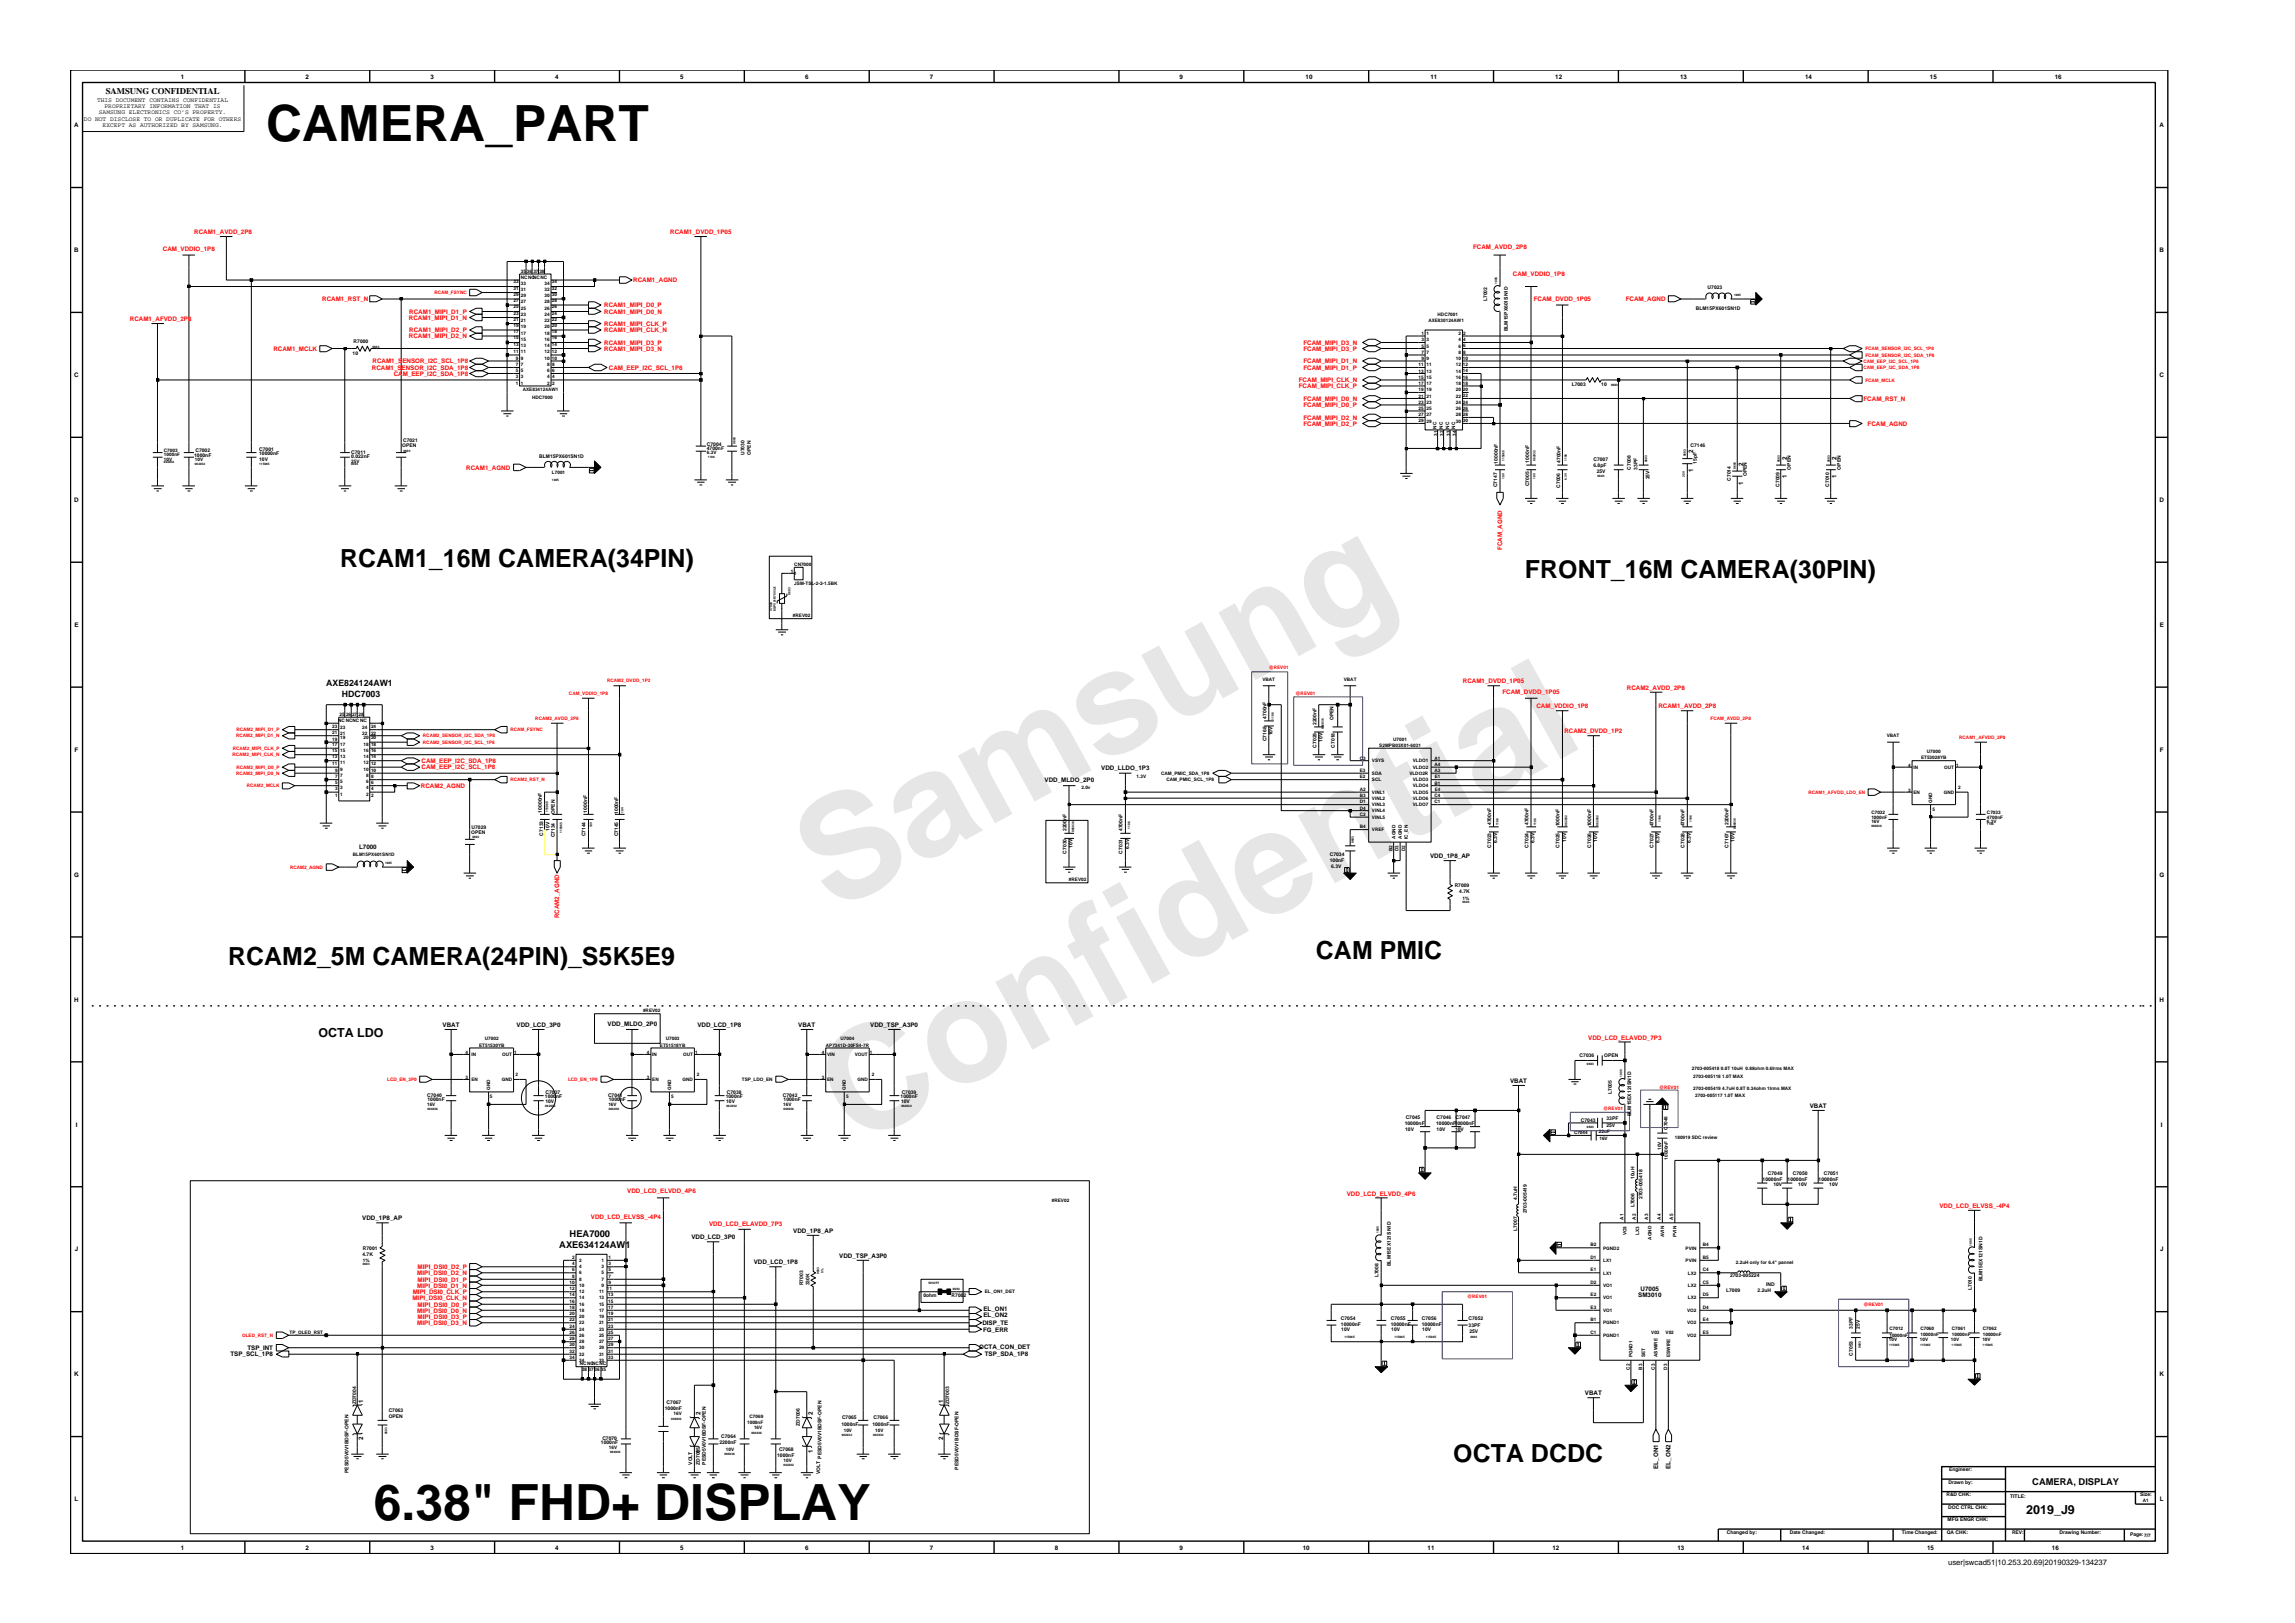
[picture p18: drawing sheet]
<svg xmlns="http://www.w3.org/2000/svg" width="420mm" height="297mm" viewBox="0 0 420 297" stroke-linecap="round" stroke-linejoin="round" font-family="sans-serif">
<defs><g id="words">
<g font-size="26.5" fill="#e6e6e6">
<text x="152.3" y="167.1" transform="rotate(-29 152.3 167.1)">Samsung</text>
<text x="156.6" y="209.9" transform="rotate(-29 156.6 209.9)">Confidential</text>
</g>
<g font-size="9.1">
<text x="48.7" y="25.9">CAMERA_PART</text>
<text x="68.4" y="278.3">6.38&quot; FHD+ DISPLAY</text>
</g>
<g font-size="4.6">
<text x="62.3" y="103.8">RCAM1_16M CAMERA(34PIN)</text>
<text x="279.2" y="105.9">FRONT_16M CAMERA(30PIN)</text>
<text x="41.8" y="176.6">RCAM2_5M CAMERA(24PIN)_S5K5E9</text>
<text x="240.9" y="175.5">CAM PMIC</text>
<text x="266.1" y="267.5">OCTA DCDC</text>
</g>
<g font-size="2.3">
<text x="58.3" y="189.9">OCTA LDO</text>
<text x="371" y="277.1">2019_J9</text>
</g>
<g font-size="1.7">
<text x="104.3" y="226.5">HEA7000</text>
<text x="102.4" y="228.4">AXE634124AW1</text>
<text x="372.1" y="271.8">CAMERA, DISPLAY</text>
</g>
<g font-size="1.6">
<text x="19.3" y="17.2">SAMSUNG CONFIDENTIAL</text>
<text x="59.7" y="125.6">AXE824124AW1</text>
<text x="62.6" y="127.5">HDC7003</text>
</g>
<text font-size="1.4" x="356.7" y="286.5">user|swcad51|10.253.20.69|20190329-134237</text>
<g font-size="1.1">
<text x="33.1" y="14.4">1</text>
<text x="55.9" y="14.4">2</text>
<text x="78.8" y="14.4">3</text>
<text x="101.7" y="14.4">4</text>
<text x="124.5" y="14.4">5</text>
<text x="147.4" y="14.4">6</text>
<text x="170.2" y="14.4">7</text>
<text x="216" y="14.4">9</text>
<text x="239" y="14.4">10</text>
<text x="261.9" y="14.4">11</text>
<text x="284.7" y="14.4">12</text>
<text x="307.6" y="14.4">13</text>
<text x="330.5" y="14.4">14</text>
<text x="353.3" y="14.4">15</text>
<text x="376.2" y="14.4">16</text>
<text x="13.6" y="23.3">A</text>
<text x="15.4" y="22.1">DO NOT DISCLOSE TO OR DUPLICATE FOR OTHERS</text>
<text x="17.8" y="18.6">THIS DOCUMENT CONTAINS CONFIDENTIAL</text>
<text x="18.1" y="20.9">SAMSUNG ELECTRONICS CO’S PROPERTY.</text>
<text x="18.8" y="23.2">EXCEPT AS AUTHORIZED BY SAMSUNG.</text>
<text x="19.1" y="19.8">PROPRIETARY INFORMATION THAT IS</text>
<text x="395.4" y="23.3">A</text>
<text x="13.6" y="46.2">B</text>
<text x="395.4" y="46.2">B</text>
<text x="13.6" y="69">C</text>
<text x="395.4" y="69">C</text>
<text x="310" y="83" transform="rotate(-90 310 83)">2</text>
<text x="310" y="86.5" transform="rotate(-90 310 86.5)">1</text>
<text x="319.1" y="88.8" transform="rotate(-90 319.1 88.8)">1</text>
<text x="319.1" y="85.2" transform="rotate(-90 319.1 85.2)">2</text>
<text x="327.1" y="87.6" transform="rotate(-90 327.1 87.6)">1</text>
<text x="327.1" y="84.1" transform="rotate(-90 327.1 84.1)">2</text>
<text x="336.2" y="87.6" transform="rotate(-90 336.2 87.6)">1</text>
<text x="336.2" y="84.1" transform="rotate(-90 336.2 84.1)">2</text>
<text x="13.6" y="91.9">D</text>
<text x="395.4" y="91.9">D</text>
<text x="13.6" y="114.7">E</text>
<text x="395.4" y="114.7">E</text>
<text x="13.7" y="137.6">F</text>
<text x="395.4" y="137.6">F</text>
<text x="191.3" y="143.2">VDD_MLDO_2P0</text>
<text x="201.6" y="140.9">VDD_LLDO_1P3</text>
<text x="65.7" y="155.4">L7000</text>
<text x="13.6" y="160.5">G</text>
<text x="261.8" y="157.1">VDD_1P8_AP</text>
<text x="395.3" y="160.5">G</text>
<text x="13.6" y="183.3">H</text>
<text x="395.4" y="183.3">H</text>
<text x="81" y="188">VBAT</text>
<text x="94.6" y="188">VDD_LCD_3P0</text>
<text x="111.2" y="187.7">VDD_MLDO_2P0</text>
<text x="127.7" y="188">VDD_LCD_1P8</text>
<text x="146.1" y="188">VBAT</text>
<text x="159.3" y="188">VDD_TSP_A3P0</text>
<text x="276.4" y="198.2">VBAT</text>
<text x="331.3" y="202.8">VBAT</text>
<text x="13.9" y="206.2">I</text>
<text x="395.6" y="206.2">I</text>
<text x="66.3" y="223.4">VDD_1P8_AP</text>
<text x="126.6" y="226.8">VDD_LCD_3P0</text>
<text x="145.2" y="225.7">VDD_1P8_AP</text>
<text x="13.7" y="229">J</text>
<text x="138" y="231.3">VDD_LCD_1P8</text>
<text x="153.6" y="230.2">VDD_TSP_A3P0</text>
<text x="395.5" y="229">J</text>
<text x="180" y="240">EL_ON1</text>
<text x="299.9" y="237.3">SM3010</text>
<text x="300.4" y="236.2">U7005</text>
<text x="179.9" y="242.5">DISP_TE</text>
<text x="180" y="243.7">FG_ERR</text>
<text x="180" y="241.1">EL_ON2</text>
<text x="13.6" y="251.9">K</text>
<text x="42.2" y="248.3">TSP_SCL_1P8</text>
<text x="45.3" y="247.1">TSP_INT</text>
<text x="179.3" y="246.8">OCTA_CON_DET</text>
<text x="180.3" y="248.3">TSP_SDA_1P8</text>
<text x="395.4" y="251.9">K</text>
<text x="66.5" y="256.7" transform="rotate(-90 66.5 256.7)">1</text>
<text x="172.7" y="256.7" transform="rotate(-90 172.7 256.7)">1</text>
<text x="290.2" y="255.4">VBAT</text>
<text x="66.5" y="263.6" transform="rotate(-90 66.5 263.6)">2</text>
<text x="128.2" y="259" transform="rotate(-90 128.2 259)">2</text>
<text x="148.8" y="259" transform="rotate(-90 148.8 259)">2</text>
<text x="172.7" y="263.6" transform="rotate(-90 172.7 263.6)">2</text>
<text x="128.2" y="265.9" transform="rotate(-90 128.2 265.9)">1</text>
<text x="148.8" y="265.9" transform="rotate(-90 148.8 265.9)">1</text>
<text x="303.6" y="268.8" transform="rotate(-90 303.6 268.8)">EL_ON1</text>
<text x="305.9" y="268.8" transform="rotate(-90 305.9 268.8)">EL_ON2</text>
<text x="13.7" y="274.8">L</text>
<text x="395.4" y="274.8">L</text>
<text x="33.1" y="283.7">1</text>
<text x="55.9" y="283.7">2</text>
<text x="78.8" y="283.7">3</text>
<text x="101.7" y="283.7">4</text>
<text x="124.5" y="283.7">5</text>
<text x="147.4" y="283.7">6</text>
<text x="170.2" y="283.7">7</text>
<text x="193.1" y="283.7">8</text>
<text x="216" y="283.7">9</text>
<text x="238.5" y="283.7">10</text>
<text x="261.4" y="283.7">11</text>
<text x="284.2" y="283.7">12</text>
<text x="307.1" y="283.7">13</text>
<text x="329.9" y="283.7">14</text>
<text x="352.8" y="283.7">15</text>
<text x="375.7" y="283.7">16</text>
</g>
<g font-size="1.1" fill="#f00">
<text x="29.8" y="46">CAM_VDDIO_1P8</text>
<text x="35.5" y="42.8">RCAM1_AVDD_2P8</text>
<text x="122.7" y="42.8">RCAM1_DVDD_1P05</text>
<text x="269.7" y="45.7">FCAM_AVDD_2P8</text>
<text x="115.9" y="51.7">RCAM1_AGND</text>
<text x="277" y="50.6">CAM_VDDIO_1P8</text>
<text x="23.8" y="58.8">RCAM1_AFVDD_2P8</text>
<text x="59" y="55.1">RCAM1_RST_N</text>
<text x="74.9" y="58.5">RCAM1_MIPI_D1_N</text>
<text x="74.9" y="57.4">RCAM1_MIPI_D1_P</text>
<text x="110.6" y="59.6">RCAM1_MIPI_CLK_P</text>
<text x="110.6" y="57.4">RCAM1_MIPI_D0_N</text>
<text x="110.6" y="56.2">RCAM1_MIPI_D0_P</text>
<text x="280.8" y="55.1">FCAM_DVDD_1P05</text>
<text x="297.6" y="55.1">FCAM_AGND</text>
<text x="50" y="64.2">RCAM1_MCLK</text>
<text x="74.9" y="61.9">RCAM1_MIPI_D2_N</text>
<text x="74.9" y="60.8">RCAM1_MIPI_D2_P</text>
<text x="110.6" y="63.1">RCAM1_MIPI_D3_P</text>
<text x="110.6" y="60.8">RCAM1_MIPI_CLK_N</text>
<text x="110.6" y="64.2">RCAM1_MIPI_D3_N</text>
<text x="238.6" y="63.1">FCAM_MIPI_D3_N</text>
<text x="238.6" y="64.2">FCAM_MIPI_D3_P</text>
<text x="68.1" y="67.7">RCAM1_SENSOR_I2C_SDA_1P8</text>
<text x="68.2" y="66.5">RCAM1_SENSOR_I2C_SCL_1P8</text>
<text x="72.1" y="68.8">CAM_EEP_I2C_SDA_1P8</text>
<text x="111.5" y="67.7">CAM_EEP_I2C_SCL_1P8</text>
<text x="237.8" y="70">FCAM_MIPI_CLK_N</text>
<text x="237.8" y="71.1">FCAM_MIPI_CLK_P</text>
<text x="238.6" y="66.5">FCAM_MIPI_D1_N</text>
<text x="238.6" y="67.7">FCAM_MIPI_D1_P</text>
<text x="238.6" y="76.8">FCAM_MIPI_D2_N</text>
<text x="238.6" y="73.3">FCAM_MIPI_D0_N</text>
<text x="238.6" y="77.9">FCAM_MIPI_D2_P</text>
<text x="238.6" y="74.5">FCAM_MIPI_D0_P</text>
<text x="341.2" y="73.3">FCAM_RST_N</text>
<text x="341.9" y="77.9">FCAM_AGND</text>
<text x="85.4" y="86">RCAM1_AGND</text>
<text x="275" y="100.7" transform="rotate(-90 275 100.7)">FCAM_AGND</text>
<text x="267.8" y="125.1">RCAM1_DVDD_1P05</text>
<text x="275.1" y="127.1">FCAM_DVDD_1P05</text>
<text x="281.3" y="129.6">CAM_VDDIO_1P8</text>
<text x="297.8" y="126.3">RCAM2_AVDD_2P8</text>
<text x="303.6" y="129.6">RCAM1_AVDD_2P8</text>
<text x="286.4" y="134.2">RCAM2_DVDD_1P2</text>
<text x="77.2" y="140.8">CAM_EEP_I2C_SCL_1P8</text>
<text x="77.2" y="139.6">CAM_EEP_I2C_SDA_1P8</text>
<text x="77.1" y="144.2">RCAM2_AGND</text>
<text x="102.4" y="168.1" transform="rotate(-90 102.4 168.1)">RCAM2_AGND</text>
<text x="290.8" y="190.3">VDD_LCD_ELAVDD_7P3</text>
<text x="114.8" y="218.4">VDD_LCD_ELVDD_4P6</text>
<text x="246.6" y="218.8">VDD_LCD_ELVDD_4P6</text>
<text x="355.1" y="221.1">VDD_LCD_ELVSS_-4P4</text>
<text x="108.2" y="223.1">VDD_LCD_ELVSS_-4P4</text>
<text x="129.8" y="224.3">VDD_LCD_ELAVDD_7P3</text>
<text x="76.4" y="233.4">MIPI_DSI0_D2_N</text>
<text x="76.5" y="232.3">MIPI_DSI0_D2_P</text>
<text x="75.5" y="237.9">MIPI_DSI0_CLK_N</text>
<text x="75.6" y="236.8">MIPI_DSI0_CLK_P</text>
<text x="76.4" y="235.6">MIPI_DSI0_D1_N</text>
<text x="76.5" y="234.5">MIPI_DSI0_D1_P</text>
<text x="76.5" y="239.1">MIPI_DSI0_D0_P</text>
<text x="76.4" y="242.5">MIPI_DSI0_D3_N</text>
<text x="76.4" y="240.2">MIPI_DSI0_D0_N</text>
<text x="76.5" y="241.4">MIPI_DSI0_D3_P</text>
</g>
<g font-size=".9" fill="#f00">
<text x="79.5" y="53.9">RCAM_FSYNC</text>
<text x="341.5" y="65.3">FCAM_SENSOR_I2C_SDA_1P8</text>
<text x="341.5" y="64.1">FCAM_SENSOR_I2C_SCL_1P8</text>
<text x="341.2" y="66.4">CAM_EEP_I2C_SCL_1P8</text>
<text x="341.2" y="67.6">CAM_EEP_I2C_SDA_1P8</text>
<text x="341.5" y="69.9">FCAM_MCLK</text>
<text x="111.1" y="124.8">RCAM2_DVDD_1P2</text>
<text x="232.3" y="122.4">@REV01</text>
<text x="98" y="131.8">RCAM2_AVDD_2P8</text>
<text x="104.2" y="127.3">CAM_VDDIO_1P8</text>
<text x="237.2" y="127.3">@REV01</text>
<text x="313.2" y="131.8">FCAM_AVDD_2P8</text>
<text x="42.6" y="137.2">RCAM2_MIPI_CLK_P</text>
<text x="43.2" y="135">RCAM2_MIPI_D1_N</text>
<text x="43.3" y="133.9">RCAM2_MIPI_D1_P</text>
<text x="77.4" y="136.1">RCAM2_SENSOR_I2C_SCL_1P8</text>
<text x="77.4" y="135">RCAM2_SENSOR_I2C_SDA_1P8</text>
<text x="93.4" y="133.9">RCAM_FSYNC</text>
<text x="358.7" y="135.3">RCAM1_AFVDD_2P8</text>
<text x="42.6" y="138.4">RCAM2_MIPI_CLK_N</text>
<text x="43.2" y="141.8">RCAM2_MIPI_D0_N</text>
<text x="43.3" y="140.7">RCAM2_MIPI_D0_P</text>
<text x="93.4" y="143">RCAM2_RST_N</text>
<text x="45.2" y="144.1">RCAM2_MCLK</text>
<text x="331.1" y="145.3">RCAM1_AFVDD_LDO_EN</text>
<text x="53.1" y="159">RCAM2_AGND</text>
<text x="70.9" y="197.9">LCD_EN_3P0</text>
<text x="104" y="197.9">LCD_EN_1P8</text>
<text x="293.5" y="203.2">@REV01</text>
<text x="303.7" y="199.2">@REV01</text>
<text x="268.6" y="237.5">@REV01</text>
<text x="341.2" y="239">@REV01</text>
<text x="44.3" y="244.7">OLED_RST_N</text>
</g>
<g font-size=".9">
<text x="94" y="51.9">33</text>
<text x="94" y="53.1">31</text>
<text x="95.3" y="51.1">NCNCNCNC</text>
<text x="95.4" y="49.9">35 36</text>
<text x="95.4" y="53.2">31</text>
<text x="95.4" y="52.1">33</text>
<text x="97.6" y="49.9">37</text>
<text x="98.7" y="49.9">38</text>
<text x="99.7" y="53.2">32</text>
<text x="99.7" y="52.1">34</text>
<text x="101" y="53.1">32</text>
<text x="101" y="51.9">34</text>
<text x="312.6" y="52.9">U7023</text>
<text x="94" y="56.4">25</text>
<text x="94" y="58.7">21</text>
<text x="94" y="57.6">23</text>
<text x="94" y="55.3">27</text>
<text x="94" y="54.2">29</text>
<text x="94" y="59.8">19</text>
<text x="95.4" y="56.7">25</text>
<text x="95.4" y="59">21</text>
<text x="95.4" y="57.8">23</text>
<text x="95.4" y="55.5">27</text>
<text x="95.4" y="54.4">29</text>
<text x="99.7" y="57.8">24</text>
<text x="99.7" y="56.7">26</text>
<text x="99.7" y="55.5">28</text>
<text x="99.7" y="59">22</text>
<text x="99.7" y="54.4">30</text>
<text x="101" y="56.4">26</text>
<text x="101" y="55.3">28</text>
<text x="101" y="59.8">20</text>
<text x="101" y="58.7">22</text>
<text x="101" y="57.6">24</text>
<text x="101" y="54.2">30</text>
<text x="261.5" y="59">AXE830124AW1</text>
<text x="263.2" y="57.9">HDC7001</text>
<text x="272.2" y="55.1" transform="rotate(-90 272.2 55.1)">L7002</text>
<text x="310.5" y="56.7">BLM15PX601SN1D</text>
<text x="64.6" y="65">10</text>
<text x="64.7" y="62.8">R7000</text>
<text x="94" y="64.7">11</text>
<text x="94" y="63.3">13</text>
<text x="94" y="62.1">15</text>
<text x="94" y="61">17</text>
<text x="94.4" y="65.8">9</text>
<text x="95.4" y="64.7">11</text>
<text x="95.4" y="63.6">13</text>
<text x="95.4" y="65.8">9</text>
<text x="95.4" y="62.4">15</text>
<text x="95.4" y="61.3">17</text>
<text x="95.4" y="60.1">19</text>
<text x="99.7" y="64.7">12</text>
<text x="99.7" y="65.8">10</text>
<text x="99.7" y="60.1">20</text>
<text x="99.7" y="63.6">14</text>
<text x="99.7" y="62.4">16</text>
<text x="99.7" y="61.3">18</text>
<text x="101" y="64.7">12</text>
<text x="101" y="63.3">14</text>
<text x="101" y="65.8">10</text>
<text x="101" y="62.1">16</text>
<text x="101" y="61">18</text>
<text x="260.2" y="61.3">1 1</text>
<text x="260.2" y="62.4">3</text>
<text x="260.2" y="64.7">7</text>
<text x="260.2" y="65.9">9 9</text>
<text x="260.2" y="63.6">5 5</text>
<text x="261.2" y="62.4">3</text>
<text x="261.2" y="64.7">7</text>
<text x="266.6" y="65.9">10</text>
<text x="267" y="61.3">2</text>
<text x="267" y="62.4">4</text>
<text x="267" y="64.7">8</text>
<text x="267" y="63.6">6</text>
<text x="267.8" y="65.8">10</text>
<text x="267.9" y="61.2">2</text>
<text x="267.9" y="62.4">4</text>
<text x="267.9" y="63.5">6</text>
<text x="267.9" y="64.7">8</text>
<text x="276.1" y="60.6" transform="rotate(-90 276.1 60.6)">BLM15PX601SN1D</text>
<text x="94.4" y="70.4">1</text>
<text x="94.4" y="68.1">5</text>
<text x="94.4" y="66.9">7 7</text>
<text x="94.4" y="69.2">3</text>
<text x="95.4" y="70.4">1</text>
<text x="95.4" y="68.1">5</text>
<text x="95.4" y="69.2">3</text>
<text x="95.7" y="71.6">AXE834124AW1</text>
<text x="100.2" y="66.9">8</text>
<text x="100.2" y="70.4">2 2</text>
<text x="100.2" y="69.2">4</text>
<text x="100.2" y="68.1">6</text>
<text x="101.1" y="69.2">4</text>
<text x="101.1" y="68.1">6</text>
<text x="101.1" y="66.9">8</text>
<text x="259.7" y="69.3">15</text>
<text x="259.7" y="67">11</text>
<text x="259.7" y="68.2">13 13</text>
<text x="259.7" y="71.6">19</text>
<text x="259.7" y="70.5">17 17</text>
<text x="261.2" y="69.3">15</text>
<text x="261.2" y="67">11</text>
<text x="261.2" y="71.6">19</text>
<text x="266.6" y="67">12</text>
<text x="266.6" y="71.6">20</text>
<text x="266.6" y="68.2">14</text>
<text x="266.6" y="70.5">18</text>
<text x="266.6" y="69.3">16</text>
<text x="267.8" y="69.3">16</text>
<text x="267.8" y="67">12</text>
<text x="267.8" y="68.1">14</text>
<text x="267.8" y="71.6">20</text>
<text x="267.8" y="70.4">18</text>
<text x="287.7" y="70.6">L7003</text>
<text x="293.2" y="70.6">10</text>
<text x="97.4" y="73">HDC7000</text>
<text x="259.7" y="72.8">21 21</text>
<text x="259.7" y="73.9">23</text>
<text x="259.7" y="75">25</text>
<text x="259.7" y="76.1">27 27</text>
<text x="259.7" y="77.2">29</text>
<text x="261.2" y="73.9">23</text>
<text x="261.2" y="75">25</text>
<text x="261.2" y="77.3">29</text>
<text x="266.6" y="72.8">22</text>
<text x="266.6" y="73.9">24</text>
<text x="266.6" y="75">26</text>
<text x="266.6" y="76.1">28</text>
<text x="266.6" y="77.3">30</text>
<text x="267.8" y="72.7">22</text>
<text x="267.8" y="73.9">24</text>
<text x="267.8" y="75">26</text>
<text x="267.8" y="76.1">28</text>
<text x="267.8" y="77.2">30</text>
<text x="30" y="83.5">1000nF</text>
<text x="30" y="82.7">C7003</text>
<text x="35.6" y="83.6">1000nF</text>
<text x="35.8" y="82.7">C7002</text>
<text x="47.5" y="83.3">10000nF</text>
<text x="47.5" y="82.5">C7001</text>
<text x="64.3" y="83.8">0.022nF</text>
<text x="64.3" y="83">C7011</text>
<text x="73.7" y="81.8">OPEN</text>
<text x="73.8" y="80.9">C7021</text>
<text x="98.7" y="83.8">BLM15PX601SN1D</text>
<text x="129.4" y="81.6">C7004</text>
<text x="129.4" y="82.4">4700nF</text>
<text x="129.4" y="83">6.3V</text>
<text x="136.3" y="83.3" transform="rotate(-90 136.3 83.3)">U7030</text>
<text x="137.5" y="83.3" transform="rotate(-90 137.5 83.3)">OPEN</text>
<text x="263" y="78.4" transform="rotate(-90 263 78.4)">NC</text>
<text x="263.2" y="79.8" transform="rotate(-90 263.2 79.8)">31</text>
<text x="264.1" y="78.4" transform="rotate(-90 264.1 78.4)">NC</text>
<text x="264.3" y="79.8" transform="rotate(-90 264.3 79.8)">32</text>
<text x="265.3" y="78.4" transform="rotate(-90 265.3 78.4)">NC</text>
<text x="265.5" y="79.8" transform="rotate(-90 265.5 79.8)">33</text>
<text x="266.4" y="78.4" transform="rotate(-90 266.4 78.4)">NC</text>
<text x="266.6" y="79.8" transform="rotate(-90 266.6 79.8)">34</text>
<text x="309.5" y="81.9">C7146</text>
<text x="30" y="84.4">10V</text>
<text x="35.7" y="84.4">10V</text>
<text x="47.5" y="84.4">10V</text>
<text x="64.3" y="84.7">25V</text>
<text x="101" y="86.8">L7001</text>
<text x="274.1" y="89.2" transform="rotate(-90 274.1 89.2)">C7147</text>
<text x="274.2" y="84.8" transform="rotate(-90 274.2 84.8)">10000nF</text>
<text x="279.9" y="89" transform="rotate(-90 279.9 89)">C7005</text>
<text x="279.9" y="84.7" transform="rotate(-90 279.9 84.7)">1000nF</text>
<text x="285.6" y="89.3" transform="rotate(-90 285.6 89.3)">C7006</text>
<text x="285.7" y="84.7" transform="rotate(-90 285.7 84.7)">4700nF</text>
<text x="291.7" y="84.4">C7007</text>
<text x="291.7" y="85.5">6.8pF</text>
<text x="292.3" y="86.6">25V</text>
<text x="298.6" y="86" transform="rotate(-90 298.6 86)">C7008</text>
<text x="299.8" y="86" transform="rotate(-90 299.8 86)">33PF</text>
<text x="302" y="87.7" transform="rotate(-90 302 87.7)">25V</text>
<text x="310.7" y="84.9" transform="rotate(-90 310.7 84.9)">15pF</text>
<text x="316.9" y="88" transform="rotate(-90 316.9 88)">C7014</text>
<text x="319.8" y="87.2" transform="rotate(-90 319.8 87.2)">OPEN</text>
<text x="325.8" y="89.1" transform="rotate(-90 325.8 89.1)">C7009</text>
<text x="327.9" y="86" transform="rotate(-90 327.9 86)">OPEN</text>
<text x="334.9" y="89.1" transform="rotate(-90 334.9 89.1)">C7010</text>
<text x="337" y="86" transform="rotate(-90 337 86)">OPEN</text>
<text x="144.8" y="104.9">1</text>
<text x="145.4" y="105.2">1</text>
<text x="145.4" y="107">JSM-TSL-2-2-1.5BK</text>
<text x="145.4" y="103.6">CN7000</text>
<text x="145.2" y="113">#REV02</text>
<text x="231.1" y="124.7">VBAT</text>
<text x="246" y="124.7">VBAT</text>
<text x="62.2" y="131">25</text>
<text x="63.4" y="131">26</text>
<text x="64.5" y="131">27 28</text>
<text x="231.8" y="131.5" transform="rotate(-90 231.8 131.5)">4700nF</text>
<text x="244.1" y="131.8" transform="rotate(-90 244.1 131.8)">OPEN</text>
<text x="60.8" y="133.2">23</text>
<text x="60.8" y="134.4">21</text>
<text x="60.8" y="136.5">17 17</text>
<text x="60.8" y="135.5">19</text>
<text x="60.8" y="137.6">15 15</text>
<text x="61.9" y="132.1">NC NCNC NC</text>
<text x="62.3" y="133.5">23</text>
<text x="62.3" y="134.6">21</text>
<text x="62.3" y="135.3">19</text>
<text x="66.3" y="133.4">24</text>
<text x="66.3" y="134.6">22</text>
<text x="66.6" y="137.6">16 16</text>
<text x="66.6" y="136.5">18</text>
<text x="66.6" y="135.3">20 20</text>
<text x="67.9" y="133.3">24</text>
<text x="67.9" y="134.5">22</text>
<text x="67.9" y="136.5">18</text>
<text x="231.8" y="135.6" transform="rotate(-90 231.8 135.6)">C7168</text>
<text x="232.9" y="134.6" transform="rotate(-90 232.9 134.6)">10V</text>
<text x="241" y="136.8" transform="rotate(-90 241 136.8)">C7029</text>
<text x="241" y="132.7" transform="rotate(-90 241 132.7)">2200nF</text>
<text x="242.1" y="135.8" transform="rotate(-90 242.1 135.8)">10V</text>
<text x="244.4" y="136.8" transform="rotate(-90 244.4 136.8)">C7018</text>
<text x="252.5" y="136.7">S2MPB03X01-6031</text>
<text x="255.1" y="135.6">U7001</text>
<text x="345.4" y="135">VBAT</text>
<text x="352.8" y="137.8">U7000</text>
<text x="60.8" y="140.1">11</text>
<text x="60.8" y="138.7">13</text>
<text x="61.3" y="141.3">9</text>
<text x="61.3" y="143.6">5</text>
<text x="61.3" y="142.4">7</text>
<text x="62.3" y="141">9</text>
<text x="62.3" y="143.3">5</text>
<text x="62.3" y="142.1">7</text>
<text x="62.3" y="139.8">11</text>
<text x="62.3" y="138.7">13</text>
<text x="66.6" y="141">10</text>
<text x="66.6" y="138.7">14</text>
<text x="66.6" y="139.8">12</text>
<text x="67" y="143.3">6</text>
<text x="67" y="142.1">8</text>
<text x="67.9" y="141.3">10</text>
<text x="67.9" y="140.1">12</text>
<text x="67.9" y="138.7">14</text>
<text x="68" y="143.6">6</text>
<text x="68" y="142.4">8</text>
<text x="208.1" y="142.4">1.3V</text>
<text x="212.6" y="141.8">CAM_PMIC_SDA_1P8</text>
<text x="213.5" y="143">CAM_PMIC_SCL_1P8</text>
<text x="248.9" y="139">C3</text>
<text x="248.9" y="142.4">E2</text>
<text x="248.9" y="141.3">E3</text>
<text x="251.2" y="139.5">VSYS</text>
<text x="251.2" y="143">SCL</text>
<text x="251.2" y="141.8">SDA</text>
<text x="258" y="141.8">VLDO2R</text>
<text x="258.6" y="139.5">VLDO1</text>
<text x="258.6" y="140.7">VLDO2</text>
<text x="258.6" y="143">VLDO3</text>
<text x="262.6" y="141.3">A3</text>
<text x="262.6" y="139">A1</text>
<text x="262.6" y="140.1">A4</text>
<text x="262.6" y="143.6">B1</text>
<text x="262.7" y="142.4">E1</text>
<text x="349.3" y="140.4">4</text>
<text x="350.3" y="140.7">IN</text>
<text x="351.7" y="139">ET53028YB</text>
<text x="355.9" y="140.7">OUT</text>
<text x="358.1" y="140.4">1</text>
<text x="61.3" y="144.7">3</text>
<text x="61.3" y="145.9">1</text>
<text x="62.3" y="144.4">3</text>
<text x="62.3" y="145.6">1</text>
<text x="67" y="144.4">4</text>
<text x="67" y="145.6">2</text>
<text x="68" y="144.7">4</text>
<text x="68" y="145.9">2</text>
<text x="99.2" y="148.7" transform="rotate(-90 99.2 148.7)">10000nF</text>
<text x="101.5" y="149" transform="rotate(-90 101.5 149)">OPEN</text>
<text x="107.5" y="148.7" transform="rotate(-90 107.5 148.7)">1000nF</text>
<text x="113.2" y="149" transform="rotate(-90 113.2 149)">1000nF</text>
<text x="198" y="144.4">2.0v</text>
<text x="248.9" y="144.7">A2</text>
<text x="248.9" y="147">D1</text>
<text x="248.9" y="149.3">C2</text>
<text x="248.9" y="148.2">D4</text>
<text x="248.9" y="145.9">B3</text>
<text x="251.2" y="145.3">VINL1</text>
<text x="251.2" y="147.6">VINL3</text>
<text x="251.2" y="149.9">VINL5</text>
<text x="251.2" y="148.7">VINL4</text>
<text x="251.2" y="146.4">VINL2</text>
<text x="258.6" y="145.3">VLDO5</text>
<text x="258.6" y="146.4">VLDO6</text>
<text x="258.6" y="147.6">VLDO7</text>
<text x="258.6" y="144.1">VLDO4</text>
<text x="262.6" y="145.9">C4</text>
<text x="262.6" y="147">C1</text>
<text x="262.7" y="144.7">E4</text>
<text x="342.6" y="149">C7032</text>
<text x="342.6" y="149.8">1000nF</text>
<text x="349.3" y="145">3</text>
<text x="350.3" y="145.3">EN</text>
<text x="353.8" y="146.9" transform="rotate(-90 353.8 146.9)">GND</text>
<text x="353.8" y="148.4">5</text>
<text x="355.9" y="145.3">GND</text>
<text x="358.5" y="144.4">2</text>
<text x="363.8" y="149.8">4700nF</text>
<text x="363.8" y="149">C7033</text>
<text x="86.3" y="152.7">OPEN</text>
<text x="86.3" y="151.7">U7029</text>
<text x="99.4" y="152.9" transform="rotate(-90 99.4 152.9)">C7133</text>
<text x="100.6" y="152.1" transform="rotate(-90 100.6 152.1)">10V</text>
<text x="101.5" y="153.3" transform="rotate(-90 101.5 153.3)">C7134</text>
<text x="107.2" y="153.1" transform="rotate(-90 107.2 153.1)">C7144</text>
<text x="113.2" y="153.1" transform="rotate(-90 113.2 153.1)">C7145</text>
<text x="195.3" y="152.1" transform="rotate(-90 195.3 152.1)">2200nF</text>
<text x="196.4" y="155.2" transform="rotate(-90 196.4 155.2)">10V</text>
<text x="205.5" y="152.1" transform="rotate(-90 205.5 152.1)">4700nF</text>
<text x="206.7" y="155.4" transform="rotate(-90 206.7 155.4)">6.3V</text>
<text x="248.9" y="151.6">B4</text>
<text x="251.2" y="152.1">VREF</text>
<text x="254.9" y="155.8" transform="rotate(-90 254.9 155.8)">B2</text>
<text x="255.5" y="153.5" transform="rotate(-90 255.5 153.5)">AGND</text>
<text x="256" y="155.8" transform="rotate(-90 256 155.8)">D3</text>
<text x="256.6" y="153.5" transform="rotate(-90 256.6 153.5)">AGND</text>
<text x="257.2" y="155.8" transform="rotate(-90 257.2 155.8)">D2</text>
<text x="257.7" y="153.5" transform="rotate(-90 257.7 153.5)">IC_EN</text>
<text x="273" y="155.1" transform="rotate(-90 273 155.1)">C7023</text>
<text x="273" y="151" transform="rotate(-90 273 151)">4700nF</text>
<text x="274.1" y="154.3" transform="rotate(-90 274.1 154.3)">6.3V</text>
<text x="279.9" y="155.1" transform="rotate(-90 279.9 155.1)">C7024</text>
<text x="279.9" y="151" transform="rotate(-90 279.9 151)">4700nF</text>
<text x="281" y="154.3" transform="rotate(-90 281 154.3)">6.3V</text>
<text x="285.5" y="155.1" transform="rotate(-90 285.5 155.1)">C7025</text>
<text x="285.5" y="151.3" transform="rotate(-90 285.5 151.3)">1000nF</text>
<text x="286.7" y="154.1" transform="rotate(-90 286.7 154.1)">10V</text>
<text x="291.3" y="155.1" transform="rotate(-90 291.3 155.1)">C7026</text>
<text x="291.3" y="151.3" transform="rotate(-90 291.3 151.3)">1000nF</text>
<text x="292.4" y="154.1" transform="rotate(-90 292.4 154.1)">10V</text>
<text x="302.7" y="155.1" transform="rotate(-90 302.7 155.1)">C7027</text>
<text x="302.7" y="151.3" transform="rotate(-90 302.7 151.3)">4700nF</text>
<text x="303.8" y="154.3" transform="rotate(-90 303.8 154.3)">6.3V</text>
<text x="308.4" y="155.1" transform="rotate(-90 308.4 155.1)">C7028</text>
<text x="308.4" y="151.3" transform="rotate(-90 308.4 151.3)">4700nF</text>
<text x="309.6" y="154.3" transform="rotate(-90 309.6 154.3)">6.3V</text>
<text x="316.4" y="155.1" transform="rotate(-90 316.4 155.1)">C7167</text>
<text x="316.4" y="151" transform="rotate(-90 316.4 151)">2200nF</text>
<text x="317.5" y="154.1" transform="rotate(-90 317.5 154.1)">10V</text>
<text x="342.6" y="150.7">16V</text>
<text x="363.8" y="150.7">6.3V</text>
<text x="64.6" y="156.7">BLM15PX601SN1D</text>
<text x="195.3" y="156.2" transform="rotate(-90 195.3 156.2)">C7030</text>
<text x="195.7" y="161.2">#REV02</text>
<text x="205.5" y="156.2" transform="rotate(-90 205.5 156.2)">C7031</text>
<text x="243.5" y="157.8">100nF</text>
<text x="243.5" y="156.7">C7034</text>
<text x="243.7" y="158.9">6.3V</text>
<text x="266.3" y="162.4">R7009</text>
<text x="267.2" y="163.5">4.7K</text>
<text x="267.8" y="164.7">1%</text>
<text x="117.7" y="185.3">#REV02</text>
<text x="87.7" y="191.5">ET51530YB</text>
<text x="88.8" y="190.4">U7002</text>
<text x="120.8" y="191.5">ET51518YB</text>
<text x="121.9" y="190.4">U7003</text>
<text x="151.2" y="191.5">AP7341D-30FS4-7R</text>
<text x="153.9" y="190.4">U7004</text>
<text x="85.2" y="197.6">3</text>
<text x="85.2" y="193">4</text>
<text x="86.3" y="197.9">EN</text>
<text x="86.3" y="193.3">IN</text>
<text x="91.9" y="197.9">GND</text>
<text x="92" y="193.3">OUT</text>
<text x="94.1" y="193">1</text>
<text x="94.4" y="197">2</text>
<text x="118.4" y="197.6">3</text>
<text x="118.4" y="193">4</text>
<text x="119.4" y="197.9">EN</text>
<text x="119.4" y="193.3">IN</text>
<text x="125" y="197.9">GND</text>
<text x="125.1" y="193.3">OUT</text>
<text x="127.2" y="193">1</text>
<text x="127.6" y="197">2</text>
<text x="135.8" y="197.9">TSP_LDO_EN</text>
<text x="150.4" y="193">4</text>
<text x="150.4" y="197.6">3</text>
<text x="151.4" y="193.3">VIN</text>
<text x="151.4" y="197.9">EN</text>
<text x="156.5" y="193.3">VOUT</text>
<text x="157" y="197.9">GND</text>
<text x="159.2" y="193">1</text>
<text x="159.6" y="197">2</text>
<text x="289.2" y="193.5">C7036</text>
<text x="293.7" y="193.5">OPEN</text>
<text x="309.8" y="195.8">2703-005418 0.8T 10uH 0.88ohm 0.6Irms MAX</text>
<text x="310" y="197.2">2703-005118 1.0T MAX</text>
<text x="78.2" y="202.4">16V</text>
<text x="78.2" y="200.7">C7040</text>
<text x="78.3" y="201.5">1000nF</text>
<text x="89.7" y="201">5</text>
<text x="89.8" y="199.5" transform="rotate(-90 89.8 199.5)">GND</text>
<text x="99.8" y="201">1000nF</text>
<text x="99.8" y="201.9">10V</text>
<text x="99.9" y="200.2">C7037</text>
<text x="111.3" y="200.7">C7041</text>
<text x="111.4" y="202.4">16V</text>
<text x="111.5" y="201.5">1000nF</text>
<text x="122.9" y="199.5" transform="rotate(-90 122.9 199.5)">GND</text>
<text x="122.9" y="201">5</text>
<text x="132.9" y="201">1000nF</text>
<text x="133" y="201.9">10V</text>
<text x="133.1" y="200.2">C7038</text>
<text x="143.3" y="200.7">C7042</text>
<text x="143.4" y="202.4">16V</text>
<text x="143.5" y="201.5">1000nF</text>
<text x="154.9" y="199.5" transform="rotate(-90 154.9 199.5)">GND</text>
<text x="154.9" y="201">5</text>
<text x="164.9" y="201">1000nF</text>
<text x="165" y="201.9">10V</text>
<text x="165.1" y="200.2">C7039</text>
<text x="295.1" y="200.3" transform="rotate(-90 295.1 200.3)">L7005</text>
<text x="310" y="199.5">2703-005419 4.7uH 0.8T 0.34ohm 1Irms MAX</text>
<text x="310.3" y="200.7">2703-005117 1.0T MAX</text>
<text x="257.2" y="205.9">10000nF</text>
<text x="257.2" y="207">10V</text>
<text x="257.3" y="204.8">C7045</text>
<text x="262.9" y="205.9">10000nF10000nF</text>
<text x="263" y="207">10V</text>
<text x="263" y="204.8">C7046</text>
<text x="266.4" y="207">10V</text>
<text x="266.5" y="204.8">C7047</text>
<text x="288.2" y="207.5">C7044</text>
<text x="289.4" y="205.3">C7043</text>
<text x="292.7" y="207.4">22uF</text>
<text x="292.8" y="208.6">16V</text>
<text x="294.1" y="206.3">25V</text>
<text x="294.1" y="204.9">33PF</text>
<text x="298.7" y="204.3" transform="rotate(-90 298.7 204.3)">BLM15EX121SN1D</text>
<text x="305.3" y="206.8" transform="rotate(-90 305.3 206.8)">C7048</text>
<text x="306.6" y="208.4">180919 SDC review</text>
<text x="299.2" y="215.8" transform="rotate(-90 299.2 215.8)">10uH</text>
<text x="304.1" y="210.4" transform="rotate(-90 304.1 210.4)">10V</text>
<text x="305.4" y="212.2" transform="rotate(-90 305.4 212.2)">10000nF</text>
<text x="323.7" y="215">C7049</text>
<text x="328.2" y="215">C7050</text>
<text x="333.9" y="215">C7051</text>
<text x="192.6" y="220.1">#REV02</text>
<text x="277.7" y="219.6" transform="rotate(-90 277.7 219.6)">4.7uH</text>
<text x="299.2" y="221" transform="rotate(-90 299.2 221)">L7006</text>
<text x="300.7" y="219.5" transform="rotate(-90 300.7 219.5)">2703-005418</text>
<text x="322.7" y="216.1">10000nF</text>
<text x="324.7" y="217">10V</text>
<text x="327.3" y="216.1">10000nF</text>
<text x="329.2" y="217">10V</text>
<text x="332.9" y="216.1">10000nF</text>
<text x="334.9" y="217">10V</text>
<text x="277.7" y="225.2" transform="rotate(-90 277.7 225.2)">L7007</text>
<text x="279.5" y="222.1" transform="rotate(-90 279.5 222.1)">2703-005419</text>
<text x="297.2" y="223.2" transform="rotate(-90 297.2 223.2)">A1</text>
<text x="297.8" y="226.1" transform="rotate(-90 297.8 226.1)">VO3</text>
<text x="299.5" y="223.2" transform="rotate(-90 299.5 223.2)">A2</text>
<text x="300.1" y="226" transform="rotate(-90 300.1 226)">LX3</text>
<text x="301.8" y="223.2" transform="rotate(-90 301.8 223.2)">A3</text>
<text x="302.4" y="226.9" transform="rotate(-90 302.4 226.9)">AGND</text>
<text x="304.1" y="223.2" transform="rotate(-90 304.1 223.2)">A4</text>
<text x="304.6" y="226.4" transform="rotate(-90 304.6 226.4)">AVIN</text>
<text x="306.3" y="223.2" transform="rotate(-90 306.3 223.2)">A5</text>
<text x="306.9" y="226.4" transform="rotate(-90 306.9 226.4)">PVIN</text>
<text x="66.4" y="229.8">4.7K</text>
<text x="66.4" y="228.7">R7001</text>
<text x="66.5" y="230.9">1%</text>
<text x="104.8" y="232.7">6</text>
<text x="104.8" y="233.9">8</text>
<text x="104.8" y="230.4">2</text>
<text x="104.8" y="231.6">4</text>
<text x="106" y="232.1">4</text>
<text x="106" y="233.2">6</text>
<text x="106" y="230.9">2</text>
<text x="110.1" y="233.2">5</text>
<text x="110.1" y="232.1">3</text>
<text x="110.1" y="230.9">1</text>
<text x="111.4" y="233.9">7</text>
<text x="111.4" y="232.7">5</text>
<text x="111.4" y="231.6">3</text>
<text x="111.4" y="230.4">1</text>
<text x="252.3" y="233.8" transform="rotate(-90 252.3 233.8)">L7008</text>
<text x="254.6" y="231.7" transform="rotate(-90 254.6 231.7)">BLM15EX121SN1D</text>
<text x="291.2" y="228.1">B2</text>
<text x="291.2" y="230.4">D1</text>
<text x="291.2" y="232.7">E1</text>
<text x="293.5" y="233.3">LX1</text>
<text x="293.5" y="228.7">PGND2</text>
<text x="293.5" y="231">LX1</text>
<text x="308.6" y="228.7">PVIN</text>
<text x="308.6" y="231">PVIN</text>
<text x="309" y="233.3">LX2</text>
<text x="311.7" y="228.1">B4</text>
<text x="311.7" y="230.4">B5</text>
<text x="311.7" y="232.7">C4</text>
<text x="316.7" y="233.8">2703-005224</text>
<text x="317.8" y="231.3">2.2uH only for 6.4&quot; pannel</text>
<text x="104.3" y="239.6">18</text>
<text x="104.3" y="235">10</text>
<text x="104.3" y="236.2">12</text>
<text x="104.3" y="237.3">14</text>
<text x="104.3" y="238.4">16</text>
<text x="106" y="234.4">8</text>
<text x="106" y="235.5">10</text>
<text x="106" y="236.7">12</text>
<text x="106" y="237.8">14</text>
<text x="106" y="239">16</text>
<text x="109.7" y="236.7">11</text>
<text x="109.7" y="237.8">13</text>
<text x="109.7" y="239">15</text>
<text x="110.1" y="234.4">7</text>
<text x="110.1" y="235.5">9</text>
<text x="111.1" y="236.2">11</text>
<text x="111.4" y="239.6">17</text>
<text x="111.4" y="237.3">13</text>
<text x="111.4" y="238.4">15</text>
<text x="111.4" y="235">9</text>
<text x="147" y="235.2" transform="rotate(-90 147 235.2)">R7003</text>
<text x="148.2" y="235.2" transform="rotate(-90 148.2 235.2)">330K</text>
<text x="169.1" y="237.3">0ohm</text>
<text x="174.2" y="237.3">R7002</text>
<text x="180.3" y="236.7">EL_ON1_DET</text>
<text x="291.2" y="235">D2</text>
<text x="291.2" y="237.2">E2</text>
<text x="291.2" y="239.5">E3</text>
<text x="293.5" y="237.8">VO1</text>
<text x="293.5" y="235.5">VO1</text>
<text x="309" y="237.8">LX2</text>
<text x="309" y="235.5">LX2</text>
<text x="311.7" y="239.5">D4</text>
<text x="311.7" y="237.2">D5</text>
<text x="311.7" y="235">C5</text>
<text x="316" y="236.4">L7009</text>
<text x="321.8" y="236.4">2.2uH</text>
<text x="323.3" y="235.3">IND</text>
<text x="361" y="236.1" transform="rotate(-90 361 236.1)">L7010</text>
<text x="362.9" y="234.5" transform="rotate(-90 362.9 234.5)">BLM15EX121SN1D</text>
<text x="53" y="244.1">TP_OLED_RST</text>
<text x="104.3" y="243">24</text>
<text x="104.3" y="244.1">26</text>
<text x="104.3" y="245.3">28</text>
<text x="104.3" y="240.7">20</text>
<text x="104.3" y="241.8">22</text>
<text x="106" y="245.8">28</text>
<text x="106" y="243.5">24</text>
<text x="106" y="244.6">26</text>
<text x="106" y="240.1">18</text>
<text x="106" y="241.2">20</text>
<text x="106" y="242.3">22</text>
<text x="109.7" y="244.6">25</text>
<text x="109.7" y="245.8">27</text>
<text x="109.7" y="240.1">17</text>
<text x="109.7" y="241.2">19</text>
<text x="109.7" y="242.3">21</text>
<text x="109.7" y="243.5">23</text>
<text x="111.4" y="244.1">25</text>
<text x="111.4" y="245.3">27</text>
<text x="111.4" y="240.7">19</text>
<text x="111.4" y="241.8">21</text>
<text x="111.4" y="243">23</text>
<text x="245.5" y="241.5">C7054</text>
<text x="245.5" y="242.7">10000nF</text>
<text x="245.6" y="243.6">10V</text>
<text x="254.6" y="241.5">C7055</text>
<text x="254.6" y="242.7">10000nF</text>
<text x="254.7" y="243.6">10V</text>
<text x="260.3" y="242.7">10000nF</text>
<text x="260.3" y="241.5">C7056</text>
<text x="260.4" y="243.6">10V</text>
<text x="268.9" y="241.5">C7052</text>
<text x="268.9" y="242.9">33PF</text>
<text x="269" y="243.9">25V</text>
<text x="291.2" y="241.8">B1</text>
<text x="291.2" y="244.1">C1</text>
<text x="293.5" y="242.4">PGND1</text>
<text x="293.5" y="244.7">PGND1</text>
<text x="293.5" y="240.1">VO1</text>
<text x="302.3" y="244.1">V03</text>
<text x="304.9" y="244.1">V02</text>
<text x="308.9" y="240.1">VO2</text>
<text x="308.9" y="242.4">VO2</text>
<text x="308.9" y="244.7">VO2</text>
<text x="311.8" y="241.8">E4</text>
<text x="311.8" y="244.1">E5</text>
<text x="339.2" y="243.2" transform="rotate(-90 339.2 243.2)">33PF</text>
<text x="340.5" y="243.2" transform="rotate(-90 340.5 243.2)">25V</text>
<text x="345.8" y="245.5">10V</text>
<text x="345.9" y="243.4">C7012</text>
<text x="345.9" y="244.6">10000nF</text>
<text x="351.5" y="245.5">10V</text>
<text x="351.6" y="244.5">10000nF</text>
<text x="351.6" y="243.4">C7060</text>
<text x="357.2" y="245.5">10V</text>
<text x="357.3" y="243.4">C7061</text>
<text x="357.3" y="244.5">10000nF</text>
<text x="362.9" y="245.5">10V</text>
<text x="363" y="243.4">C7062</text>
<text x="363" y="244.5">10000nF</text>
<text x="104.3" y="247.6">32</text>
<text x="104.3" y="248.7">34</text>
<text x="104.3" y="246.4">30</text>
<text x="106" y="248.1">32</text>
<text x="106" y="249.2">34</text>
<text x="106" y="246.9">30</text>
<text x="106.1" y="249.7">NCNCNCNC</text>
<text x="106.6" y="250.9">38</text>
<text x="107.7" y="250.9">37</text>
<text x="108.8" y="250.9">36</text>
<text x="109.7" y="246.9">29</text>
<text x="109.7" y="248.1">31</text>
<text x="109.7" y="249.2">33</text>
<text x="110" y="250.9">35</text>
<text x="111.4" y="246.4">29</text>
<text x="111.4" y="248.7">33</text>
<text x="111.4" y="247.6">31</text>
<text x="298.4" y="250.7" transform="rotate(-90 298.4 250.7)">C2</text>
<text x="298.9" y="248.4" transform="rotate(-90 298.9 248.4)">PGND1</text>
<text x="300.7" y="250.7" transform="rotate(-90 300.7 250.7)">B3</text>
<text x="301.2" y="248.4" transform="rotate(-90 301.2 248.4)">SET</text>
<text x="303" y="250.7" transform="rotate(-90 303 250.7)">C3</text>
<text x="303.5" y="248.4" transform="rotate(-90 303.5 248.4)">ASWIRE</text>
<text x="305.2" y="250.7" transform="rotate(-90 305.2 250.7)">D3</text>
<text x="305.7" y="248.4" transform="rotate(-90 305.7 248.4)">ESWIRE</text>
<text x="339.2" y="248.1" transform="rotate(-90 339.2 248.1)">C7053</text>
<text x="65.2" y="257" transform="rotate(-90 65.2 257)">ZD7004</text>
<text x="122" y="257">C7067</text>
<text x="173.8" y="257" transform="rotate(-90 173.8 257)">ZD7003</text>
<text x="71.2" y="258.3">C7063</text>
<text x="71.2" y="259.5">OPEN</text>
<text x="110.3" y="263.5">C7070</text>
<text x="121.7" y="258.1">1000nF</text>
<text x="123.3" y="259">16V</text>
<text x="132" y="263.3">C7064</text>
<text x="136.8" y="260.6">1000nF</text>
<text x="137.2" y="259.5">C7069</text>
<text x="138" y="261.6">16V</text>
<text x="146.4" y="261" transform="rotate(-90 146.4 261)">ZD7006</text>
<text x="154" y="261">1000nF</text>
<text x="154.2" y="259.8">C7065</text>
<text x="154.5" y="262.1">10V</text>
<text x="159.7" y="261">1000nF</text>
<text x="159.9" y="259.8">C7066</text>
<text x="160.2" y="262.1">10V</text>
<text x="63.8" y="269.6" transform="rotate(-90 63.8 269.6)">PESD5V0V1BDSF-OPEN</text>
<text x="110" y="264.4">1000nF</text>
<text x="111.5" y="265.2">16V</text>
<text x="126.7" y="268.1" transform="rotate(-90 126.7 268.1)">VOLT</text>
<text x="128.1" y="268.1" transform="rotate(-90 128.1 268.1)">ZD7005</text>
<text x="129.2" y="268.1" transform="rotate(-90 129.2 268.1)">PESD5V0V1BDSF-OPEN</text>
<text x="131.7" y="264.4">2200nF</text>
<text x="132.9" y="265.5">10V</text>
<text x="142.3" y="266.6">1000nF</text>
<text x="142.6" y="265.5">C7068</text>
<text x="143.5" y="267.5">10V</text>
<text x="150.1" y="269.8" transform="rotate(-90 150.1 269.8)">VOLT</text>
<text x="150.4" y="267" transform="rotate(-90 150.4 267)">PESD5V0V1BDSF-OPEN</text>
<text x="175.5" y="269" transform="rotate(-90 175.5 269)">PESD5V0V1BDSF-OPEN</text>
<text x="356.8" y="269.3">Engineer:</text>
<text x="356.3" y="273.8">R&amp;D CHK:</text>
<text x="356.7" y="271.5">Drawn by:</text>
<text x="368" y="274.2">TITLE:</text>
<text x="391.8" y="273.8">Size:</text>
<text x="392.3" y="274.9">A1</text>
<text x="316.1" y="280.7">Changed by:</text>
<text x="327.7" y="280.7">Date Changed:</text>
<text x="348.2" y="280.7">Time Changed:</text>
<text x="356.4" y="280.7">QA CHK:</text>
<text x="356.6" y="278.4">MFG ENGR CHK:</text>
<text x="356.7" y="276.1">DOC CTRL CHK:</text>
<text x="368.4" y="280.7">REV:</text>
<text x="377.1" y="280.7">Drawing Number:</text>
<text x="390" y="281.2">Page:7/7</text>
</g>
<g font-size=".6">
<text x="274.1" y="51.9" transform="rotate(-90 274.1 51.9)">1005</text>
<text x="317.5" y="54.1">1005</text>
<text x="68.2" y="63.7">0603</text>
<text x="294.9" y="70.6">0603</text>
<text x="73.9" y="82.7">0603</text>
<text x="129.6" y="83.8">1106</text>
<text x="134.7" y="81.2" transform="rotate(-90 134.7 81.2)">0603</text>
<text x="308.7" y="83.5" transform="rotate(-90 308.7 83.5)">0603</text>
<text x="30" y="84.8">062032</text>
<text x="35.7" y="85.2">062032</text>
<text x="47.5" y="85.1">115065</text>
<text x="64.3" y="85.1">0603</text>
<text x="101" y="88">1005</text>
<text x="275.4" y="87.7" transform="rotate(-90 275.4 87.7)">10V</text>
<text x="275.4" y="84.4" transform="rotate(-90 275.4 84.4)">115065</text>
<text x="281.1" y="87.7" transform="rotate(-90 281.1 87.7)">10V</text>
<text x="281.1" y="84.4" transform="rotate(-90 281.1 84.4)">062032</text>
<text x="286.8" y="87.8" transform="rotate(-90 286.8 87.8)">6.3V</text>
<text x="286.8" y="84.4" transform="rotate(-90 286.8 84.4)">1106</text>
<text x="292.5" y="87.2">0603</text>
<text x="301.5" y="84.6" transform="rotate(-90 301.5 84.6)">0603</text>
<text x="308.5" y="87.2" transform="rotate(-90 308.5 87.2)">25V</text>
<text x="317.8" y="85.8" transform="rotate(-90 317.8 85.8)">0603</text>
<text x="325.8" y="84.6" transform="rotate(-90 325.8 84.6)">0603</text>
<text x="335" y="84.6" transform="rotate(-90 335 84.6)">0603</text>
<text x="141.4" y="111.8" transform="rotate(-90 141.4 111.8)">V7000</text>
<text x="142" y="111.8" transform="rotate(-90 142 111.8)">ESPV01R75V321</text>
<text x="144.7" y="108.8" transform="rotate(-90 144.7 108.8)">0603</text>
<text x="233.2" y="131.7" transform="rotate(-90 233.2 131.7)">1106</text>
<text x="242.4" y="133.4" transform="rotate(-90 242.4 133.4)">066036</text>
<text x="100.4" y="148.6" transform="rotate(-90 100.4 148.6)">115065</text>
<text x="114.2" y="148.7" transform="rotate(-90 114.2 148.7)">10V</text>
<text x="86.5" y="153.4">0603</text>
<text x="102.9" y="152.4" transform="rotate(-90 102.9 152.4)">115065</text>
<text x="108.4" y="151.4" transform="rotate(-90 108.4 151.4)">10V</text>
<text x="196.6" y="152.3" transform="rotate(-90 196.6 152.3)">066036</text>
<text x="206.9" y="151.7" transform="rotate(-90 206.9 151.7)">1106</text>
<text x="247.9" y="154.3" transform="rotate(-90 247.9 154.3)">0603</text>
<text x="274.4" y="151.1" transform="rotate(-90 274.4 151.1)">1106</text>
<text x="281.2" y="151.1" transform="rotate(-90 281.2 151.1)">1106</text>
<text x="286.9" y="151.1" transform="rotate(-90 286.9 151.1)">062032</text>
<text x="292.7" y="151.1" transform="rotate(-90 292.7 151.1)">062032</text>
<text x="304.1" y="150.5" transform="rotate(-90 304.1 150.5)">1106</text>
<text x="309.8" y="150.5" transform="rotate(-90 309.8 150.5)">1106</text>
<text x="317.8" y="151.7" transform="rotate(-90 317.8 151.7)">066036</text>
<text x="342.6" y="151.4">066036</text>
<text x="363.8" y="151.1">1106</text>
<text x="70.5" y="158.2">1005</text>
<text x="267.8" y="165.2">0603</text>
<text x="290.5" y="194.9">0603</text>
<text x="297" y="197" transform="rotate(-90 297 197)">1005</text>
<text x="78.3" y="203.2">066036</text>
<text x="99.8" y="202.6">062032</text>
<text x="111.5" y="203.2">066036</text>
<text x="133" y="202.6">062032</text>
<text x="143.5" y="203.2">066036</text>
<text x="165" y="202.6">062032</text>
<text x="290.5" y="206.4">0603</text>
<text x="252.4" y="225.7" transform="rotate(-90 252.4 225.7)">1005</text>
<text x="361" y="228" transform="rotate(-90 361 228)">1005</text>
<text x="66.4" y="231.5">0603</text>
<text x="150" y="233.2" transform="rotate(-90 150 233.2)">0603</text>
<text x="150.7" y="232.9" transform="rotate(-90 150.7 232.9)">5%</text>
<text x="170" y="235">SHORT</text>
<text x="174.5" y="236.1">0603</text>
<text x="246.1" y="245">115065</text>
<text x="255.3" y="245">115065</text>
<text x="261" y="245">115065</text>
<text x="269.2" y="244.8">0603</text>
<text x="340.7" y="246.7" transform="rotate(-90 340.7 246.7)">0603</text>
<text x="345.9" y="246.4">115065</text>
<text x="351.5" y="246.3">115065</text>
<text x="357.3" y="246.3">115065</text>
<text x="363" y="246.3">115065</text>
<text x="70.9" y="262.5" transform="rotate(-90 70.9 262.5)">0603</text>
<text x="122.9" y="259.9">066036</text>
<text x="137.6" y="262.5">066036</text>
<text x="154.1" y="262.8">062032</text>
<text x="159.8" y="262.8">062032</text>
<text x="111.7" y="266">066036</text>
<text x="132.6" y="266.2">066036</text>
<text x="143.5" y="268.2">062032</text>
</g>
</g></defs>
<g fill="none" stroke="#000" stroke-width=".18">
<path d="M44.7 15.6v8.5h-29.6M27.7 59.2h2.3M28.8 59.2v23.6M33.4 46.7h2.3M34.3 52.2h.5v.4h-.5zM34.6 52.4h60.5M34.6 46.7v36.1M40.3 43.3h2.2M41.4 43.3v8h4.6M45.8 51h.5v.5h-.5zM46 51.3h49.1M46 51.3v31.5"/>
<path d="M67.7 54.1h1.2l1.1 .6-1.1 .5h-1.2zM70 54.7h25.1M73.2 54.5h.5v.4h-.5zM73.4 54.7v28.1M86 57l1.2-.6h1.1v1.1h-1.1zM86 52.9h1.2l1.1 .6-1.1 .6h-1.2zM86 58.1l1.2-.6h1.1v1.2h-1.1zM88.3 53.5h6.8M88.3 57h6.8M88.3 58.1h6.8M92.7 59h.4v.5h-.4zM92.7 55.6h.4v.5h-.4z"/>
<path d="M92.8 55.8h2.3M92.8 59.2h2.3M95.1 50.2h5.8v20.4h-5.8zM96.1 47.6h.5v.4h-.5zM96.3 47.9v2.3M97.2 47.6h.5v.4h-.5zM97.4 47.9v2.3M98.3 47.6h.5v.4h-.5zM98.6 47.9v2.3M99.5 47.6h.4v.4h-.4zM99.7 47.9v2.3M100.9 54.7h2.3"/>
<path d="M100.9 53.5h1.1M100.9 57h6.8M100.9 51.3h12.5M100.9 55.8h6.8M100.9 58.1h2.3M100.9 59.2h6.8M102.9 57.9h.5v.5h-.5zM102.9 54.5h.5v.4h-.5zM107.7 55.2h1.1l1.2 .6-1.2 .6h-1.1zM107.7 56.4h1.1l1.2 .6-1.2 .5h-1.1zM107.7 58.7h1.1l1.2 .5-1.2 .6h-1.1zM107.7 59.8h1.1l1.2 .6-1.2 .6h-1.1z"/>
<path d="M108.7 51h.4v.5h-.4zM108.8 51.3v1.1h-7.9M113.4 50.7h1.2l1.1 .6-1.1 .5h-1.2zM127.1 43.3h2.3M128.3 43.3v38.3M273.4 46.7h2.3M274.6 46.7v5.7M274.6 57v28.1M274.6 54.7a.68 .68 0 0 0-.9 .1 .68 .68 0 0 0 0 .9 .68 .68 0 0 0 .9 .1 .68 .68 0 0 0-1.1 .5 .68 .68 0 0 0 1.1 .6M274.6 52.4a.68 .68 0 0 0-.9 .1 .68 .68 0 0 0 0 .9 .68 .68 0 0 0 .9 .1 .68 .68 0 0 0-1.1 .5 .68 .68 0 0 0 1.1 .6M279.2 52.4h2.3M280.3 52.4v32.7"/>
<path d="M284.9 55.8h2.2M286 55.8v29.3M305.4 54.1h1.2l1.1 .6-1.1 .5h-1.2zM307.7 54.7h4.6M312.4 54.7a.68 .68 0 0 1 .6-1.1 .68 .68 0 0 1 .5 1.1M313.5 54.7a.68 .68 0 0 1 .1-.9 .68 .68 0 0 1 .9 0 .68 .68 0 0 1 .1 .9M314.7 54.7a.68 .68 0 0 1 .6-1.1 .68 .68 0 0 1 .5 1.1M315.8 54.7a.68 .68 0 0 1 .1-.9 .68 .68 0 0 1 .9 0 .68 .68 0 0 1 .1 .9h4.5M320.5 54.8h.9v.9h-.9zM320.6 55.2h.6M320.6 55.1v.3M321.2 55.1v.3"/>
<path d="M321.4 53.5l1.2 1.2-1.2 1.1zM28.7 69.3h.4v.5h-.4zM28.8 69.5h66.3M58.5 63.3h1.2l1.1 .5-1.1 .6h-1.2zM60.8 63.8h4.4l.2-.4 .5 .9 .4-.9 .5 .9 .5-.9 .4 .9 .2-.5h27.2M62.9 63.6h.5v.4h-.5zM63.1 63.8v19M86 60.4l1.2-.6h1.1v1.2h-1.1zM86 66.1l1.2-.5h1.1l1.2 .5-1.2 .6h-1.1zM86 68.4l1.2-.6h1.1l1.2 .6-1.2 .5h-1.1zM86 61.5l1.2-.5h1.1v1.1h-1.1zM86 67.3l1.2-.6h1.1l1.2 .6-1.2 .5h-1.1z"/>
<path d="M88.3 60.4h6.8M88.3 61.5h6.8M89.5 68.4h5.6M89.5 66.1h5.6M89.5 67.3h5.6M91.7 75.2h2.3M92.2 75.7h1.4M92.7 64.7h.4v.5h-.4zM92.7 62.4h.4v.5h-.4zM92.7 76.1h.4M92.8 65h2.3M92.8 62.7h2.3"/>
<path d="M92.8 75.2v-27.3h10.4v27.3M100.9 63.8h6.8M100.9 60.4h6.8M100.9 65h2.3M100.9 62.7h6.8M100.9 69.5h27.4M100.9 68.4h27.4M100.9 66.1h2.3M100.9 67.3h6.8M100.9 61.5h2.3M102 75.2h2.3M102.5 75.7h1.3"/>
<path d="M102.9 65.9h.5v.4h-.5zM102.9 64.7h.5v.5h-.5zM102.9 61.3h.5v.5h-.5zM102.9 76.1h.5M107.7 62.1h1.1l1.2 .6-1.2 .6h-1.1zM107.7 63.3h1.1l1.2 .5-1.2 .6h-1.1zM107.7 67.3l1.1-.6h1.2l1.1 .6-1.1 .5h-1.2zM128.1 69.3h.5v.5h-.5zM128.1 68.2h.5v.4h-.5zM128.1 61.3h.5v.5h-.5zM128.3 61.5h5.7v20.1M249.5 76.4l1.1-.6h1.2l1.1 .6-1.1 .6h-1.2z"/>
<path d="M249.5 72.9l1.1-.5h1.2l1.1 .5-1.1 .6h-1.2zM249.5 69.5l1.1-.6h1.2l1.1 .6-1.1 .6h-1.2zM249.5 62.7l1.1-.6h1.2l1.1 .6-1.1 .6h-1.2zM249.5 74.1l1.1-.6h1.2l1.1 .6-1.1 .6h-1.2zM249.5 67.3l1.1-.6h1.2l1.1 .6-1.1 .5h-1.2zM249.5 77.5l1.1-.5h1.2l1.1 .5-1.1 .6h-1.2zM249.5 70.6l1.1-.5h1.2l1.1 .5-1.1 .6h-1.2zM249.5 63.8l1.1-.5h1.2l1.1 .5-1.1 .6h-1.2zM249.5 66.1l1.1-.5h1.2l1.1 .5-1.1 .6h-1.2zM252.9 63.8h8M252.9 62.7h8M252.9 69.5h8"/>
<path d="M252.9 66.1h8M252.9 67.3h8M252.9 70.6h8M252.9 72.9h8M252.9 74.1h8M252.9 76.4h8M252.9 77.5h8M257.3 75h.4v.5h-.4zM257.3 71.6h.4v.5h-.4zM257.3 68.2h.4v.4h-.4zM257.3 64.7h.4v.5h-.4zM257.4 65h3.5"/>
<path d="M257.4 68.4h3.5M257.4 75.2h3.5M257.4 71.8h3.5M260.9 60.4h6.9v18.3h-6.9zM260.9 61.5h-3.5v25.1M263.2 78.7v3.4M264.3 78.7v3.4M265.5 78.7v3.4M266.6 78.7v3.4M267.8 69.5h22.6l.2-.4 .4 .9 .5-.9 .5 .9 .5-.9 .4 .9 .3-.5h45.4M267.8 63.8h69.6M267.8 65h70.8"/>
<path d="M267.8 62.7h12.5M267.8 68.4h3.3v2.2M267.8 66.1h69.6M267.8 67.3h70.8M267.8 61.5h18.2M267.8 76.4h5.6v1.1M267.8 75.2h1.1M267.8 70.6h3.3M267.8 71.8h1.1M267.8 72.9h70.8M267.8 74.1h6.8M267.8 77.5h70.8"/>
<path d="M271 70.5h.4v.4h-.4zM271.1 70.6v11.5h-4.5M273.3 77.3h.4v.5h-.4zM274.4 73.9h.5v.5h-.5zM280.1 62.4h.4v.5h-.4zM285.8 61.3h.5v.5h-.5zM296.1 69.3h.4v.5h-.4zM296.3 69.5v15.6M300.7 72.8h.4v.4h-.4zM300.9 72.9v12.2M308.7 65.9h.5v.4h-.5zM308.9 66.1v17.8"/>
<path d="M317.8 67h.5v.5h-.5zM318.1 67.3v18.9M325.8 64.7h.5v.5h-.5zM326 65v20.1M335 63.6h.4v.4h-.4zM335.2 63.8v21.3M337.4 63.8l1.2-.5h1.1l1.2 .5-1.2 .6h-1.1zM337.4 66.1l1.2-.5h1.1l1.2 .5-1.2 .6h-1.1zM338.6 72.9l1.1-.5h1.2v1.1h-1.2zM338.6 69.5l1.1-.6h1.2v1.2h-1.2zM338.6 65l1.1-.6h1.2v1.2h-1.2zM338.6 67.3l1.1-.6h1.2v1.1h-1.2z"/>
<path d="M338.6 77h1.1l1.2 .5-1.2 .6h-1.1zM27.7 88.9h2.3M28 83.7h1.8M28 82.8h1.8M28.2 89.4h1.4M28.7 89.9h.4M28.8 83.7v5.2M33.4 88.9h2.3M33.7 83.7h1.8M33.7 82.8h1.8M33.9 89.4h1.4M34.3 89.9h.5"/>
<path d="M34.6 83.7v5.2M44.8 88.9h2.3M45.1 83.7h1.8M45.1 82.8h1.8M45.3 89.4h1.4M45.8 89.9h.5M46 83.7v5.2M62 88.9h2.3M62.3 83.7h1.8M62.3 82.8h1.8M62.4 89.4h1.5M62.9 89.9h.5"/>
<path d="M63.1 83.7v5.2M72.3 88.9h2.2M72.5 83.7h1.9M72.5 82.8h1.9M72.8 89.4h1.3M73.2 89.9h.5M73.4 83.7v5.2M94 84.9h1.1l1.2 .6-1.2 .6h-1.1zM96.3 85.5h3.4M99.8 85.5a.68 .68 0 0 1 .6-1.1 .68 .68 0 0 1 .5 1.2M100.9 85.5a.68 .68 0 0 1 .1-.9 .68 .68 0 0 1 .9 0 .68 .68 0 0 1 .1 1M102.1 85.5a.68 .68 0 0 1 .6-1.1 .68 .68 0 0 1 .5 1.2"/>
<path d="M103.2 85.5a.68 .68 0 0 1 .1-.9 .68 .68 0 0 1 .9 0 .68 .68 0 0 1 .1 1l4.5-.1M107.9 85.7h.9v.9h-.9zM108 86v.2M108 86.1h.6M108.6 86v.2M108.8 84.4l1.2 1.1-1.2 1.1zM127.1 87.8h2.3M127.4 82.6h1.8M127.4 81.6h1.8M127.6 88.3h1.4M128.1 88.8h.5M128.3 82.6v5.2"/>
<path d="M132.9 87.8h2.3M133.1 82.6h1.8M133.1 81.6h1.8M133.3 88.3h1.4M133.8 88.8h.4M134 82.6v5.2M256.3 86.6h2.3M256.8 87.2h1.4M257.3 81.9h.4v.4h-.4zM257.3 87.6h.4M257.4 82.1h9.2M262.9 81.9h.5v.4h-.5z"/>
<path d="M264.1 81.9h.4v.4h-.4zM265.2 81.9h.5v.4h-.5zM266.4 81.9h.4v.4h-.4zM273.7 86h1.8M273.7 85.1h1.8M274 90.1h1.2v1.1l-.6 1.2-.6-1.2zM274.6 86v4.1M279.2 91.2h2.3M279.4 86h1.8M279.4 85.1h1.8M279.6 91.7h1.5M280.1 92.1h.4"/>
<path d="M280.3 86v5.2M284.9 91.2h2.2M285.1 86h1.9M285.1 85.1h1.9M285.4 91.7h1.3M285.8 92.1h.5M286 86v5.2M295.2 91.2h2.3M295.4 86h1.8M295.4 85.1h1.8M295.6 91.7h1.5M296.1 92.1h.4"/>
<path d="M296.3 86v5.2M299.8 91.2h2.2M300 86h1.8M300 85.1h1.8M300.2 91.7h1.4M300.7 92.1h.4M300.9 86v5.2M307.7 91.2h2.3M308 84.9h1.8M308 83.9h1.8M308.2 91.7h1.4M308.7 92.1h.5"/>
<path d="M308.9 84.9v6.3M316.9 91.2h2.3M317.1 87.2h1.9M317.1 86.2h1.9M317.4 91.7h1.3M317.8 92.1h.5M318.1 87.2v4M324.9 91.2h2.3M325.2 86h1.7M325.2 85.1h1.7M325.3 91.7h1.5M325.8 92.1h.5"/>
<path d="M326 86v5.2M334.1 91.2h2.2M334.3 86h1.8M334.3 85.1h1.8M334.5 91.7h1.4M335 92.1h.4M335.2 86v5.2M140.8 101.8h7.8v11.4h-7.8zM142 115.3h2.3M142.5 115.7h1.4M142.7 108.7h.9v1.7h-.9zM143 116.2h.4"/>
<path d="M143.1 110.4v4.9M144.1 108.7v.4l-1.8 .9v.4M145.4 103.8h1.6v2.3h-1.6zM145.4 104.9h-2.3v3.8M51.7 134.6l1.2-.5h1.1v1.1h-1.1zM51.7 133.5l1.2-.5h1.1v1.1h-1.1zM51.7 138.1l1.2-.6h1.1v1.2h-1.1zM51.7 136.9l1.2-.5h1.1v1.1h-1.1zM54 136.9h8M54 138.1h8M54 133.5h8M54 134.6h8"/>
<path d="M59.5 139.1h.5v.4h-.5zM59.5 135.6h.5v.5h-.5zM59.5 132.2h.5v.4h-.5zM59.7 132.4h2.3M59.7 135.8h2.3M59.7 139.2h2.3M62 131.3h5.7v15.3h-5.7zM62.9 128.7h.5v.5h-.5zM63.1 129v2.3M64.1 128.7h.5v.5h-.5zM64.3 129v2.3M65.2 128.7h.5v.5h-.5z"/>
<path d="M65.4 129v2.3M66.3 128.7h.5v.5h-.5zM66.6 129v2.3M67.7 132.4h2.3M67.7 135.8h6.8M67.7 136.9h40M67.7 138.1h45.7M67.7 139.2h5.7M67.7 133.5h22.9M67.7 134.6h5.7M69.8 132.2h.4v.4h-.4zM73.4 139.2l1.1-.5h1.2l1.1 .5-1.1 .6h-1.2z"/>
<path d="M73.4 134.6l1.1-.5h1.2l1.1 .5-1.1 .6h-1.2zM74.5 135.2h1.2l1.1 .6-1.1 .6h-1.2zM90.6 133.5l1.1-.5h1.1v1.1h-1.1zM100.9 132.4h2.3M102 132.4v16.6M106.6 127.8h2.2M107.5 136.8h.5v.4h-.5zM107.7 127.8v21.2M112.3 125.5h2.3M113.2 137.9h.5v.5h-.5zM113.4 125.5v23.5M231.2 138.1h2.3"/>
<path d="M231.2 125.5h2.3M231.4 131.9h1.8M231.4 132.9h1.8M231.6 138.5h1.4M232.1 128.7h.4v.5h-.4zM232.1 139.1h.4M232.3 129h2.3v19.4h12.6M232.3 125.5v6.4M232.3 132.9v5.2M240.3 138.1h2.3M240.6 133h1.8M240.6 134h1.8"/>
<path d="M240.7 138.5h1.5M241.3 139.1h.4M241.4 134v4.1M243.7 138.1h2.3M244 133h1.8M244 134h1.8M244.2 138.5h1.4M244.6 128.7h.6v.5h-.6zM244.6 139.1h.6M244.9 129v4M244.9 134v4.1M246 125.5h2.3"/>
<path d="M246.9 128.7h.5v.5h-.5zM247.2 125.5v13.7h3.4M247.2 129h-5.8v4M250.6 136.9h11.4v17.2h-11.4zM250.6 136.9h.1M262 139.2h11.4M272.3 125.5h2.3M273.3 139.1h.4v.4h-.4zM273.4 125.5v25.8M279.2 127.8h2.3M280.3 127.8v23.5M284.9 130.1h2.2"/>
<path d="M286 130.1v21.2M290.6 134.6h2.3M291.7 134.6v16.7M302 126.7h2.3M303.1 126.7v24.6M307.7 130.1h2.3M308.9 130.1v21.2M315.8 132.4h2.3M316.9 132.4v18.9M345.5 135.8h2.3M346.6 135.8v13.2M350.1 139.2h7.9v8.1h-7.9z"/>
<path d="M361.5 135.8h2.3M362.6 135.8v13.2M51.7 141.5l1.2-.5h1.1v1.1h-1.1zM51.7 140.4l1.2-.6h1.1v1.2h-1.1zM51.7 143.3h1.2l1.1 .5-1.1 .6h-1.2zM54 140.4h8M54 141.5h8M54 143.8h8M58.5 150.7h2.3M59.1 151.2h1.3M59.5 144.7h.5v.5h-.5zM59.5 142.4h.5v.5h-.5z"/>
<path d="M59.5 151.6h.5M59.7 158.1h1.1l1.2 .6-1.2 .6h-1.1zM59.7 145h2.3M59.7 142.7h2.3M59.7 150.7v-21.7h10.3v21.7M62 158.7h3.4M65.5 158.6a.68 .68 0 0 1 .6-1 .68 .68 0 0 1 .5 1.1M66.6 158.7a.68 .68 0 0 1 .1-.9 .68 .68 0 0 1 1 0 .68 .68 0 0 1 0 .9M67.7 140.4h5.7M67.7 141.5h34.3M67.7 142.7h22.9M67.7 143.8h6.8"/>
<path d="M67.8 158.6a.68 .68 0 0 1 .6-1 .68 .68 0 0 1 .5 1.1M68.9 150.7h2.3M68.9 158.7a.68 .68 0 0 1 .1-.9 .68 .68 0 0 1 .9 0 .68 .68 0 0 1 .1 .9M69.3 151.2h1.4M69.8 151.6h.4M70 158.7h4.5M72.1 143.6h.4v.4h-.4zM72.3 143.8v1.2h-4.6M73.4 140.4l1.1-.6h1.2l1.1 .6-1.1 .6h-1.2zM73.6 158.8h.9v.9h-.9zM73.7 159.1v.3M73.7 159.3h.6"/>
<path d="M74.3 159.1v.3M74.5 157.5l1.2 1.2-1.2 1.1zM74.5 143.3h1.2l1.1 .5-1.1 .6h-1.2zM84.9 159.8h2.3M85.1 154.5h1.8M85.1 153.6h1.8M85.8 142.4h.4v.5h-.4zM86 142.7v10.9M86 154.5v5.3M90.6 142.7l1.1-.6h1.1v1.2h-1.1zM98.8 150h1.8M98.8 149h1.8"/>
<path d="M99.7 150v1.8M101.1 150h1.8M101.1 149h1.8M101.5 157.5h1.1v1.2l-.6 1.1-.5-1.1zM101.8 156.2h.4v.4h-.4zM101.8 144.7h.4v.5h-.4zM101.8 141.3h.4v.5h-.4zM102 145h-2.3v4M102 150v7.5M106.6 155.2h2.2M106.8 150h1.9M106.8 149h1.9"/>
<path d="M107.1 155.7h1.3M107.5 156.2h.5M107.7 150v5.2M112.3 155.2h2.3M112.6 150h1.7M112.6 149h1.7M112.7 155.7h1.5M113.2 156.2h.5M113.4 150v5.2M191.5 150.1h7.7v11.5h-7.7zM194.6 158.7h2.3M194.6 143.8h2.3"/>
<path d="M194.9 152.5h1.7M194.9 153.4h1.7M195 159.1h1.5M195.5 147h.5v.4h-.5zM195.5 159.6h.5M195.7 143.8v8.7M195.7 153.4v5.3M195.7 147.3h54.9M204.9 141.5h2.2M204.9 158.7h2.2M205.1 152.5h1.9M205.1 153.4h1.9"/>
<path d="M205.4 159.1h1.3M205.8 145.9h.5v.4h-.5zM205.8 144.7h.5v.5h-.5zM205.8 159.6h.5M206 145h44.6M206 141.5v11M206 153.4v5.3M206 146.1h44.6M222 141.5l1.1-.5h1.2l1.1 .5-1.1 .6h-1.2zM223.1 142.1h1.2l1.1 .6-1.1 .6h-1.2zM225.4 141.5h25.2M225.4 142.7h25.2"/>
<path d="M246 159.8h2.3l-1.1 1.2zM246.2 158.8h.8v.9h-.8zM246.3 155.7h1.8M246.3 154.8h1.8M246.5 158.9h.3M246.5 159.5h.3M246.6 158.9v.6M246.9 148.2h.5v.4h-.5zM247.2 148.4v1.1h3.4M247.2 148.4h3.4M247.2 155.7v4.1M250.6 151.8h-3.4v3"/>
<path d="M254 159.8h2.3M255 157.3h.4v.5h-.4zM255.1 154.1v5.7M256.3 154.1v3.4h-1.2M257.4 154.1v12.6h8.1v-2.1l-.5-.2 .9-.5-.9-.5 .9-.4-.9-.4 .9-.5-.4-.2v-4.4M262 140.4h18.3M262 145h41.1M262 142.7h24M262 143.8h29.7M262 146.1h46.9M262 147.3h54.9M264.3 157.5h2.3"/>
<path d="M266.4 140.2h.4v.5h-.4zM266.6 140.4v1.1h-4.6M272.3 159.8h2.3M272.6 151.3h1.8M272.6 152.3h1.8M273.4 152.3v7.5M279.2 159.8h2.3M279.4 151.3h1.8M279.4 152.3h1.8M280.1 140.2h.4v.5h-.4zM280.3 152.3v7.5M284.9 159.8h2.2"/>
<path d="M285.1 151.3h1.9M285.1 152.3h1.9M285.8 142.4h.5v.5h-.5zM286 152.3v7.5M290.6 159.8h2.3M290.9 151.3h1.8M290.9 152.3h1.8M291.5 143.6h.5v.4h-.5zM291.7 152.3v7.5M302 159.8h2.3M302.3 151.3h1.8M302.3 152.3h1.8"/>
<path d="M303 144.7h.4v.5h-.4zM303.1 152.3v7.5M307.7 159.8h2.3M308 151.3h1.8M308 152.3h1.8M308.7 145.9h.5v.4h-.5zM308.9 152.3v7.5M315.8 159.8h2.3M316 151.3h1.8M316 152.3h1.8M316.7 147h.4v.4h-.4zM316.9 152.3v7.5"/>
<path d="M342 144.4h1.2l1.1 .6-1.1 .6h-1.2zM344.3 145h5.8M345.5 155.2h2.3M345.7 150h1.8M345.7 149h1.8M345.9 155.7h1.4M346.4 140.2h.4v.5h-.4zM346.4 156.2h.4M346.6 140.4h3.5M346.6 150v5.2M352.3 155.2h2.3M352.8 155.7h1.4"/>
<path d="M353.3 149.3h.4v.4h-.4zM353.3 156.2h.4M353.4 147.3v7.9M358 140.4h4.6M358 145h2.3v4.5h-6.9M361.5 155.2h2.3M361.7 150h1.8M361.7 149h1.8M361.9 155.7h1.4M362.4 140.2h.4v.5h-.4zM362.4 156.2h.4M362.6 150v5.2"/>
<path d="M85.3 160.3h1.4M85.8 160.7h.4M254.5 160.3h1.4M255 160.7h.4M272.8 160.3h1.4M273.3 160.7h.4M279.6 160.3h1.5M280.1 160.7h.4M285.4 160.3h1.3M285.8 160.7h.5M291 160.3h1.5M291.5 160.7h.5"/>
<path d="M302.5 160.3h1.4M303 160.7h.4M308.2 160.3h1.4M308.7 160.7h.5M316.2 160.3h1.4M316.7 160.7h.4M76.8 197h1.2l1.1 .6-1.1 .5h-1.2zM79.1 197.6h6.9M81.4 188.4h2.3M82.3 192.7h.5v.5h-.5zM82.6 193h3.4M82.6 188.4v12.1"/>
<path d="M86 191.8h8v8h-8zM89.5 199.8v8M94 197.6h2.3v4.5h-6.8M94 193h4.6M97.4 188.4h2.3M98.3 192.7h.5v.5h-.5zM98.6 188.4v12.1M108.8 185.5h12.1v5.5h-12.1zM110 197h1.1l1.2 .6-1.2 .5h-1.1zM112.3 197.6h6.9M114.6 188.4h2.3M115.5 192.7h.5v.5h-.5z"/>
<path d="M115.7 188.4v12.1M115.7 193h3.5M119.2 191.8h7.9v8h-7.9zM122.6 199.8v8M127.1 197.6h2.3v4.5h-6.8M127.1 193h4.6M130.6 188.4h2.3M131.5 192.7h.5v.5h-.5zM131.7 188.4v12.1M142 197h1.1l1.2 .6-1.2 .5h-1.1zM144.3 197.6h6.9M146.6 188.4h2.3"/>
<path d="M147.5 192.7h.5v.5h-.5zM147.7 188.4v12.1M147.7 193h3.5M151.2 191.8h7.9v8h-7.9zM154.6 199.8v8M159.1 197.6h2.3v4.5h-6.8M159.1 193h4.6M162.6 188.4h2.3M163.5 192.7h.5v.5h-.5zM163.7 188.4v12.1M276.9 198.7h2.3M278 198.7v21.7l-.3 .1v.2v.1l.3 .1-.3 .1v.2v.2h.3"/>
<path d="M287.1 197.6h2.3M287.7 198h1.3M288.1 198.4h.5M292.5 193.2v1.8M292.5 194.1h-4.2v3.5M293.3 193.2v1.8M293.3 194.1h4.2M296.3 190.7h2.3M297.2 193.8h.5v.5h-.5zM297.5 190.7v6.8a.68 .68 0 0 0-.9 .1 .68 .68 0 0 0-.1 .9 .68 .68 0 0 0 1 .1M297.5 199.8a.68 .68 0 0 0-.9 .1 .68 .68 0 0 0-.1 .9 .68 .68 0 0 0 1 .1M297.5 198.6a.68 .68 0 0 0-1.1 .5 .68 .68 0 0 0 1 .6"/>
<path d="M34.8 216.1h164.6v64.6h-164.6zM81.4 207.8h2.3M81.7 201.5h1.8M81.7 200.5h1.8M81.9 208.3h1.4M82.3 208.7h.5M82.6 201.5v6.3M88.3 207.8h2.3M88.8 208.3h1.3M89.2 201.9h.5v.4h-.5zM89.2 208.7h.5M97.4 207.8h2.3"/>
<path d="M97.7 201.5h1.8M97.7 200.5h1.8M97.9 208.3h1.4M98.3 208.7h.5M98.6 201.5v6.3M114.6 207.8h2.3M114.9 201.5h1.7M114.9 200.5h1.7M115 208.3h1.5M115.5 208.7h.5M115.7 201.5v6.3M120.3 219.2h2.3"/>
<path d="M121.5 207.8h2.2M121.5 219.2v41.9M121.9 208.3h1.4M122.4 201.9h.4v.4h-.4zM122.4 208.7h.4M130.6 207.8h2.3M130.9 201.5h1.7M130.9 200.5h1.7M131 208.3h1.5M131.5 208.7h.5M131.7 201.5v6.3M146.6 207.8h2.3"/>
<path d="M146.9 201.5h1.7M146.9 200.5h1.7M147 208.3h1.5M147.5 208.7h.5M147.7 201.5v6.3M153.5 207.8h2.2M153.9 208.3h1.4M154.4 201.9h.4v.4h-.4zM154.4 208.7h.4M162.6 207.8h2.3M162.9 201.5h1.7M162.9 200.5h1.7"/>
<path d="M163 208.3h1.5M163.5 208.7h.5M163.7 201.5v6.3M251.8 219.2h2.2M252.9 219.2v6.9a.68 .68 0 0 0-1.1 .6 .68 .68 0 0 0 1.1 .6M259.7 214.7h2.3l-1.1 1.1zM259.9 213.6h.8v.9h-.8zM260 207.1h1.8M260 206.2h1.8M260.2 213.8h.3M260.2 214.4h.3M260.3 213.8v.6"/>
<path d="M260.6 209.8h.6v.5h-.6zM260.9 207.1v7.6M260.9 210.1h5.7M265.7 207.1h1.8M265.7 206.2h1.8M266.4 209.8h.4v.5h-.4zM266.4 203h.4v.5h-.4zM266.6 203.2v3M266.6 207.1v3M269.1 207.1h1.9M269.1 206.2h1.9M269.8 203h.5v.5h-.5z"/>
<path d="M270 207.1v3h-3.4M270 203.2v3M277.8 211h.5v.4h-.5zM277.8 203h.5v.5h-.5zM278 203.2h-17.1v3M278 211.3h26.3M282.6 207.8l1.2-1.1v2.3zM283.8 207.8h7.5M283.9 206.8h.9v.8h-.9zM284 207.1v.3M284 207.2h.6M284.6 207.1v.3"/>
<path d="M287 207.5h.4v.6h-.4zM291.3 206.9v1.8M292.2 207.8h5.3M292.2 206.9v1.8M292.5 205.5h-5.4v2.3M292.5 204.6v1.8M293.3 205.5h4.2M293.3 204.6v1.8M297.2 207.5h.5v.6h-.5zM297.2 205.3h.5v.5h-.5zM297.5 202.1v21.7M297.5 200.9a.68 .68 0 0 0-1.1 .5 .68 .68 0 0 0 1 .6"/>
<path d="M299.5 211h.5v.4h-.5zM299.8 217.5l-.3 .1-.1 .2 .1 .2h.2M299.8 217h-.3l-.1 .2 .1 .2h.2M299.8 211.3v4.6h-.3l-.1 .2 .1 .2 .3 .1h-.3l-.1 .2 .1 .2 .2 .1M299.8 218.1v5.7M300.9 202.1h2.2M301.4 201.6h1.3M301.8 201.2h.5M302 202.1v21.7M303.1 202.1l1.2-1.2 1.1 1.2zM303.4 208.3h1.9M303.4 207.4h1.9"/>
<path d="M304.1 211h.5v.4h-.5zM304.3 202.1v5.3M304.3 208.3v15.5M304.5 202.2h.9v.9h-.9zM304.8 203h.2M304.8 202.4h.2M304.9 202.4v.6M314.4 212.1h.4v.5h-.4zM314.6 212.4v16M321.7 216.5h1.9M321.7 217.5h1.9M322.4 212.1h.5v.5h-.5z"/>
<path d="M322.6 217.5v2.9h10.3v-2.9M322.6 212.4v4.1M326.3 216.5h1.8M326.3 217.5h1.8M326.9 212.1h.5v.5h-.5zM327.2 212.4v4.1M327.2 217.5v6.3M331.8 203.2h2.3M332 216.5h1.8M332 217.5h1.8M332.7 212.1h.4v.5h-.4zM332.9 203.2v13.3"/>
<path d="M332.9 212.4h-26.3v11.4M68.9 223.8h2.3M70 223.8v4.3l-.4 .3 .9 .5-.9 .4 .9 .4-.9 .5 .9 .5-.5 .2v29.1M86 234.6h1.2l1.1 .6-1.1 .6h-1.2zM86 231.3h1.2l1.1 .5-1.1 .6h-1.2zM86 239.2h1.2l1.1 .6-1.1 .6h-1.2zM86 235.8h1.2l1.1 .6-1.1 .5h-1.2zM86 238.1h1.2l1.1 .6-1.1 .5h-1.2zM86 232.4h1.2l1.1 .5-1.1 .6h-1.2zM86 236.9h1.2l1.1 .6-1.1 .6h-1.2zM86 233.5h1.2l1.1 .6-1.1 .5h-1.2zM88.3 232.9h17.2"/>
<path d="M88.3 236.4h17.2M88.3 231.8h17.2M88.3 235.2h17.2M88.3 237.5h17.2M88.3 239.8h17.2M88.3 234.1h17.2M88.3 238.7h17.2M105.5 229.6h5.6v20.5h-5.6zM105.5 230.7h-2.3v18.2M111.1 232.9h1.2M111.1 236.4h19.5M111.1 230.7h3.5"/>
<path d="M111.1 231.8h3.5M111.1 235.2h10.4M111.1 237.5h25.2M111.1 239.8h66.3M111.1 234.1h10.4M111.1 238.7h30.9M113.4 223.8h2.3M114.3 231.6h.6v.4h-.6zM114.3 230.4h.6v.5h-.6zM114.6 223.8v39.5M121.2 235h.5v.5h-.5zM121.2 233.9h.5v.4h-.5z"/>
<path d="M129.4 227.3h2.3M130.3 236.2h.6v.4h-.6zM130.6 227.3v36M135.2 225h2.3M136.1 237.3h.4v.5h-.4zM136.3 225v38.3M140.8 231.8h2.3M141.8 238.4h.5v.5h-.5zM142 231.8v31.5M147.7 226.1h2.3M148.9 226.1v6.6l.4 .2-.8 .6 .8 .4-.8 .4 .8 .5-.8 .4 .4 .3v11.2M156.8 230.7h2.3"/>
<path d="M158 230.7v29.3M168.1 239.6h.4v.5h-.4zM168.6 234.1h7.7v4.3h-7.7zM171.7 235.9h.7v.9h-.7zM171.7 236.4h-3.4v3.4M172.4 236.2h1v.4h-1zM173.4 235.9h.6v.9h-.6zM174 236.4h3.4M177.4 235.8h1.2l1.1 .6-1.1 .5h-1.2zM177.4 239.2h1.2l1.1 .6-1.1 .6h-1.2zM252.7 238.4h.4v.5h-.4zM252.7 235h.4v.5h-.4z"/>
<path d="M252.9 235.2h40M252.9 227.2a.68 .68 0 0 0-1.1 .6 .68 .68 0 0 0 1.1 .6 .68 .68 0 0 0-1.1 .6 .68 .68 0 0 0 1.1 .6M252.9 229.5a.68 .68 0 0 0-1.1 .5 .68 .68 0 0 0 1.1 .7v11M258.4 238.4h.5v.5h-.5zM258.6 238.7v3M277.8 230.4h.5v.5h-.5zM278 222.1l-.3 .1v.2v.1l.3 .1M278 221.5l-.3 .1v.2v.1l.3 .1M278 222.7v10.2h14.9M278 230.7h14.9M284.7 237.3h.4v.5h-.4zM284.7 235h.4v.5h-.4z"/>
<path d="M284.9 227.3v2.3l-1.1-1.2zM284.9 228.4h8M284.9 237.5h8M284.9 235.2v4.6h8M285 227.4h.9v.8h-.9zM285.2 227.7v.3M285.2 227.8h.6M285.8 227.7v.3M292.9 223.8h18.3v25.1h-18.3zM292.9 223.8h.1M311.2 232.9h6.9M311.2 228.4h3.4"/>
<path d="M311.2 235.2h3.4M311.2 239.8h50.3M314.4 235h.4v.5h-.4zM314.4 232.7h.4v.5h-.4zM314.4 228.1h.4v.5h-.4zM314.6 235.2v2.3h-3.4M314.6 228.4v2.3h-3.4M314.6 232.9v2.3M316.7 239.6h.4v.5h-.4zM316.9 239.8v2.3M318.1 232.9l.1-.2 .2-.1 .2 .1v.2l.1-.2 .2-.1 .2 .1v.2M319.2 232.9l.1-.2 .2-.1 .2 .1v.2"/>
<path d="M319.8 232.9l.1-.2 .2-.1 .2 .1v.2M320.3 232.9h5.7v3.5M324.9 236.4h2.3l-1.2 1.1zM326 223.8h2.3l-1.1 1.2zM326.2 235.4h.8v.8h-.8zM326.5 235.5h.3M326.5 236.1h.3M326.6 235.5v.6M326.9 220.2h.5v.4h-.5zM327.4 222.8h.8v.8h-.8zM327.6 223h.3M327.6 223.5h.3"/>
<path d="M327.8 223v.5M339.6 239.6h.4v.5h-.4zM339.7 239.8v4.2M345.2 239.6h.5v.5h-.5zM345.5 239.8v4.2M349.8 239.6h.5v.5h-.5zM350.1 239.8v4.2M355.6 239.6h.4v.5h-.4zM355.7 239.8v4.2M360.3 221.5h2.3M361.2 239.6h.5v.5h-.5zM361.5 221.5v6.9"/>
<path d="M361.5 232.9v11.1M361.5 230.6a.68 .68 0 0 0-1.1 .5 .68 .68 0 0 0 1 .6M361.5 228.4a.68 .68 0 0 0-1.1 .4 .68 .68 0 0 0 1 .7M361.5 231.8a.68 .68 0 0 0-.9 .1 .68 .68 0 0 0-.1 .9 .68 .68 0 0 0 1 .1M361.5 229.5a.68 .68 0 0 0-.9 .1 .68 .68 0 0 0-.1 .9 .68 .68 0 0 0 1 .1M50.6 246.1h1.1l1.2 .6-1.2 .6h-1.1zM50.6 243.8h1.1l1.2 .6-1.2 .6h-1.1zM50.6 247.8l1.1-.5h1.2v1.1h-1.2zM52.9 244.4h52.6M52.9 246.7h52.6M52.9 247.8h52.6M59.5 244.1h.5v.5h-.5z"/>
<path d="M65.2 247.6h.5v.4h-.5zM65.4 247.8v9.4M65.4 259v1.6M65.4 257.2l.9 1.8h-1.7zM66.3 257l-.1 .2h-1.5l-.1 .2M69.1 260h1.8M69.8 246.4h.4v.5h-.4zM86 240.4h1.2l1.1 .6-1.1 .5h-1.2zM86 241.5h1.2l1.1 .6-1.1 .6h-1.2zM88.3 242.1h17.2M88.3 241h17.2M102.9 248.7h.5v.5h-.5z"/>
<path d="M102.9 245.3h.5v.4h-.5zM102.9 243h.5v.4h-.5zM103.2 248.9v3.5h3.4M103.2 243.3h2.3M103.2 248.9h2.3M103.2 245.6h2.3M106.4 252.2h.4v.4h-.4zM106.6 250.1v2.3M106.6 252.4h3.4M107.5 252.2h.5v.4h-.5zM107.7 250.1v2.3M107.7 257h2.3"/>
<path d="M108.2 257.4h1.4M108.7 252.2h.4v.4h-.4zM108.7 257.8h.4M108.8 250.1v6.9M109.8 252.2h.5v.4h-.5zM110 250.1v2.3M111.1 248.9h52.6v11.1M111.1 244.4h2.3v1.2M111.1 242.1h66.3M111.1 246.7h66.3M111.1 247.8h65.2M111.1 243.3h66.3"/>
<path d="M111.1 241h66.3M111.1 245.6h2.3M113.2 245.3h.5v.4h-.5zM113.4 245.6v6.8h-3.4M126.3 259.3l.1 .1h1.5l.2 .3M130.3 253.3h.6v.5h-.6zM130.6 253.5h-3.5v5.9l1 1.9h-1.8l.8-1.9M141.8 254.5h.5v.4h-.5zM142 254.7h5.7v4.7l.9 1.9h-1.7l.8-1.9M146.9 259.3l.1 .1h1.5l.1 .3M148.6 246.4h.5v.5h-.5zM157.1 260h1.9"/>
<path d="M157.8 248.7h.5v.5h-.5zM162.9 260h1.7M172 257l.2 .2h1.4l.2 .2M172.7 247.6h.4v.4h-.4zM172.8 247.8v9.4M172.8 259v1.6M172.8 257.2l1 1.8h-1.8zM176.3 247.8l1.1-.5h1.2l1.1 .5-1.1 .6h-1.2zM177.4 242.7h1.2l1.1 .6-1.1 .5h-1.2zM177.4 240.4h1.2l1.1 .6-1.1 .5h-1.2zM177.4 246.1h1.2l1.1 .6-1.1 .6h-1.2zM177.4 241.5h1.2l1.1 .6-1.1 .6h-1.2z"/>
<path d="M242.9 242.5h1.7M242.9 241.7h1.7M243.7 242.5v3.1h14.9M243.7 241.7v-3h24.1v3M251.8 250.1h2.2l-1.1 1.1zM252 242.5h1.8M252 241.7h1.8M252.7 245.3h.4v.4h-.4zM252.9 242.5v7.6M253 249.1h.9v.9h-.9zM253.4 249.2h.2M253.4 249.8h.2"/>
<path d="M253.4 249.2v.6M257.7 242.5h1.8M257.7 241.7h1.8M258.4 245.3h.5v.4h-.5zM258.6 242.5v3.1M266.8 242.5h1.9M266.8 241.7h1.9M267.8 242.5v3.1h-9.2M287.1 246.7h2.3l-1.1 1.1zM288.1 244.1h.5v.5h-.5zM288.3 244.4h4.6M288.5 245.6h.8v.9h-.8z"/>
<path d="M288.8 245.8h.2M288.8 246.4h.2M288.9 245.8v.6M290.6 255.8h2.3M292.9 242.1h-4.6v4.6M297.5 253.5h2.3l-1.2 1.2zM298.6 248.9v4.6M298.7 252.5h.9v.9h-.9zM299.1 252.7h.2M299.1 253.3h.2M299.2 252.7v.6M300.9 248.9v11.5h-9.2v-4.6"/>
<path d="M303.1 248.9v12.7M305.4 248.9v12.7M311.2 242.1h5.7M316.7 241.8h.4v.5h-.4zM316.9 242.1v2.3h-5.7M338.9 244.8h1.8M338.9 244h1.8M339.7 244.8v4.1h21.8M344.6 244.8h1.8M344.6 244h1.8M345.2 248.7h.5v.5h-.5zM345.5 244.8v4.1"/>
<path d="M349.1 244.8h1.9M349.1 244h1.9M349.8 248.7h.5v.5h-.5zM350.1 244.8v4.1M354.9 244.8h1.8M354.9 244h1.8M355.6 248.7h.4v.5h-.4zM355.7 244.8v4.1M360.3 252.4h2.3l-1.1 1.1zM360.6 244.8h1.8M360.6 244h1.8M361.2 248.7h.5v.5h-.5z"/>
<path d="M361.5 244.8v7.6M361.7 251.4h.8v.9h-.8zM361.9 251.5h.3M361.9 252.1h.3M362.1 251.5v.6M64.3 266.1h2.3M64.7 266.6h1.5M65.2 267h.5M65.4 262.4l-.8-1.8h1.7l-.9 1.8v3.7M66.3 262.2l-.1 .2h-1.5l-.1 .3M68.9 266.1h2.3M69.1 260.8h1.8"/>
<path d="M69.3 266.6h1.4M69.8 267h.4M70 260.8v5.3M113.4 269.5h2.3M113.7 264.3h1.8M113.7 263.3h1.8M113.9 269.9h1.4M114.3 270.5h.6M114.6 264.3v5.2M120.3 269.5h2.3M120.5 262h1.9M120.5 261.1h1.9"/>
<path d="M120.8 269.9h1.3M121.2 270.5h.5M121.5 262v7.5M126 269.5h2.3M126.3 264.5l.1 .2h1.5l.2 .3M126.3 262.9h1.8l-1 1.8zM126.4 269.9h1.5M127 270.5h.4M127.1 261.3v1.6M127.1 264.7v4.8M129.4 269.5h2.3M129.7 264.3h1.8"/>
<path d="M129.7 263.3h1.8M129.9 269.9h1.4M130.3 270.5h.6M130.6 264.3v5.2M135.2 269.5h2.3M135.4 264.3h1.8M135.4 263.3h1.8M135.6 269.9h1.4M136.1 270.5h.4M136.3 264.3v5.2M140.8 269.5h2.3M141.1 264.3h1.9"/>
<path d="M141.1 263.3h1.9M141.4 269.9h1.3M141.8 270.5h.5M142 264.3v5.2M146.6 269.5h2.3M146.9 264.5l.1 .2h1.5l.1 .3M146.9 262.9h1.7l-.9 1.8zM147 269.9h1.5M147.5 270.5h.5M147.7 261.3v1.6M147.7 264.7v4.8M156.8 266.1h2.3"/>
<path d="M157.1 260.8h1.9M157.4 266.6h1.3M157.8 267h.5M158 260.8v5.3M162.6 266.1h2.3M162.9 260.8h1.7M163 266.6h1.5M163.5 267h.5M163.7 260.8v5.3M171.7 266.1h2.3M172 262.2l.2 .2h1.4l.2 .3M172 260.6h1.8l-1 1.8z"/>
<path d="M172.2 266.6h1.4M172.7 267h.4M172.8 262.4v3.7M303.1 261.6l.6 1.1v1.1h-1.1v-1.1zM305.4 261.6l.6 1.1v1.1h-1.1v-1.1z"/>
<circle cx="98.6" cy="200.9" r="3.1"/>
<circle cx="115.4" cy="200.9" r="1.95"/>
<circle cx="59.7" cy="244.4" r=".25"/>
</g>
<g fill="#000">
<path d="M321.4 53.5l1.2 1.2-1.2 1.1zM108.8 84.4l1.2 1.1-1.2 1.1zM74.5 157.5l1.2 1.2-1.2 1.1zM246 159.8h2.3l-1.1 1.2zM259.7 214.7h2.3l-1.1 1.1zM282.6 207.8l1.2-1.1v2.3zM303.1 202.1l1.2-1.2 1.1 1.2zM284.9 227.3v2.3l-1.1-1.2zM324.9 236.4h2.3l-1.2 1.1zM326 223.8h2.3l-1.1 1.2zM251.8 250.1h2.2l-1.1 1.1zM287.1 246.7h2.3l-1.1 1.1z"/>
<path d="M297.5 253.5h2.3l-1.2 1.2zM360.3 252.4h2.3l-1.1 1.1z"/>
<path d="M34.3 52.2h.5v.4h-.5z" fill-rule="evenodd"/>
<path d="M45.8 51h.5v.5h-.5z" fill-rule="evenodd"/>
<path d="M73.2 54.5h.5v.4h-.5z" fill-rule="evenodd"/>
<path d="M92.7 59h.4v.5h-.4z" fill-rule="evenodd"/>
<path d="M92.7 55.6h.4v.5h-.4z" fill-rule="evenodd"/>
<path d="M96.1 47.6h.5v.4h-.5z" fill-rule="evenodd"/>
<path d="M97.2 47.6h.5v.4h-.5z" fill-rule="evenodd"/>
<path d="M98.3 47.6h.5v.4h-.5z" fill-rule="evenodd"/>
<path d="M99.5 47.6h.4v.4h-.4z" fill-rule="evenodd"/>
<path d="M102.9 57.9h.5v.5h-.5z" fill-rule="evenodd"/>
<path d="M102.9 54.5h.5v.4h-.5z" fill-rule="evenodd"/>
<path d="M108.7 51h.4v.5h-.4z" fill-rule="evenodd"/>
<path d="M28.7 69.3h.4v.5h-.4z" fill-rule="evenodd"/>
<path d="M62.9 63.6h.5v.4h-.5z" fill-rule="evenodd"/>
<path d="M92.7 64.7h.4v.5h-.4z" fill-rule="evenodd"/>
<path d="M92.7 62.4h.4v.5h-.4z" fill-rule="evenodd"/>
<path d="M102.9 65.9h.5v.4h-.5z" fill-rule="evenodd"/>
<path d="M102.9 64.7h.5v.5h-.5z" fill-rule="evenodd"/>
<path d="M102.9 61.3h.5v.5h-.5z" fill-rule="evenodd"/>
<path d="M128.1 69.3h.5v.5h-.5z" fill-rule="evenodd"/>
<path d="M128.1 68.2h.5v.4h-.5z" fill-rule="evenodd"/>
<path d="M128.1 61.3h.5v.5h-.5z" fill-rule="evenodd"/>
<path d="M257.3 75h.4v.5h-.4z" fill-rule="evenodd"/>
<path d="M257.3 71.6h.4v.5h-.4z" fill-rule="evenodd"/>
<path d="M257.3 68.2h.4v.4h-.4z" fill-rule="evenodd"/>
<path d="M257.3 64.7h.4v.5h-.4z" fill-rule="evenodd"/>
<path d="M271 70.5h.4v.4h-.4z" fill-rule="evenodd"/>
<path d="M273.3 77.3h.4v.5h-.4z" fill-rule="evenodd"/>
<path d="M274.4 73.9h.5v.5h-.5z" fill-rule="evenodd"/>
<path d="M280.1 62.4h.4v.5h-.4z" fill-rule="evenodd"/>
<path d="M285.8 61.3h.5v.5h-.5z" fill-rule="evenodd"/>
<path d="M296.1 69.3h.4v.5h-.4z" fill-rule="evenodd"/>
<path d="M300.7 72.8h.4v.4h-.4z" fill-rule="evenodd"/>
<path d="M308.7 65.9h.5v.4h-.5z" fill-rule="evenodd"/>
<path d="M317.8 67h.5v.5h-.5z" fill-rule="evenodd"/>
<path d="M325.8 64.7h.5v.5h-.5z" fill-rule="evenodd"/>
<path d="M335 63.6h.4v.4h-.4z" fill-rule="evenodd"/>
<path d="M257.3 81.9h.4v.4h-.4z" fill-rule="evenodd"/>
<path d="M262.9 81.9h.5v.4h-.5z" fill-rule="evenodd"/>
<path d="M264.1 81.9h.4v.4h-.4z" fill-rule="evenodd"/>
<path d="M265.2 81.9h.5v.4h-.5z" fill-rule="evenodd"/>
<path d="M266.4 81.9h.4v.4h-.4z" fill-rule="evenodd"/>
<path d="M59.5 139.1h.5v.4h-.5z" fill-rule="evenodd"/>
<path d="M59.5 135.6h.5v.5h-.5z" fill-rule="evenodd"/>
<path d="M59.5 132.2h.5v.4h-.5z" fill-rule="evenodd"/>
<path d="M62.9 128.7h.5v.5h-.5z" fill-rule="evenodd"/>
<path d="M64.1 128.7h.5v.5h-.5z" fill-rule="evenodd"/>
<path d="M65.2 128.7h.5v.5h-.5z" fill-rule="evenodd"/>
<path d="M66.3 128.7h.5v.5h-.5z" fill-rule="evenodd"/>
<path d="M69.8 132.2h.4v.4h-.4z" fill-rule="evenodd"/>
<path d="M107.5 136.8h.5v.4h-.5z" fill-rule="evenodd"/>
<path d="M113.2 137.9h.5v.5h-.5z" fill-rule="evenodd"/>
<path d="M232.1 128.7h.4v.5h-.4z" fill-rule="evenodd"/>
<path d="M244.6 128.7h.6v.5h-.6z" fill-rule="evenodd"/>
<path d="M246.9 128.7h.5v.5h-.5z" fill-rule="evenodd"/>
<path d="M273.3 139.1h.4v.4h-.4z" fill-rule="evenodd"/>
<path d="M59.5 144.7h.5v.5h-.5z" fill-rule="evenodd"/>
<path d="M59.5 142.4h.5v.5h-.5z" fill-rule="evenodd"/>
<path d="M72.1 143.6h.4v.4h-.4z" fill-rule="evenodd"/>
<path d="M85.8 142.4h.4v.5h-.4z" fill-rule="evenodd"/>
<path d="M101.8 156.2h.4v.4h-.4z" fill-rule="evenodd"/>
<path d="M101.8 144.7h.4v.5h-.4z" fill-rule="evenodd"/>
<path d="M101.8 141.3h.4v.5h-.4z" fill-rule="evenodd"/>
<path d="M195.5 147h.5v.4h-.5z" fill-rule="evenodd"/>
<path d="M205.8 145.9h.5v.4h-.5z" fill-rule="evenodd"/>
<path d="M205.8 144.7h.5v.5h-.5z" fill-rule="evenodd"/>
<path d="M246.9 148.2h.5v.4h-.5z" fill-rule="evenodd"/>
<path d="M255 157.3h.4v.5h-.4z" fill-rule="evenodd"/>
<path d="M266.4 140.2h.4v.5h-.4z" fill-rule="evenodd"/>
<path d="M280.1 140.2h.4v.5h-.4z" fill-rule="evenodd"/>
<path d="M285.8 142.4h.5v.5h-.5z" fill-rule="evenodd"/>
<path d="M291.5 143.6h.5v.4h-.5z" fill-rule="evenodd"/>
<path d="M303 144.7h.4v.5h-.4z" fill-rule="evenodd"/>
<path d="M308.7 145.9h.5v.4h-.5z" fill-rule="evenodd"/>
<path d="M316.7 147h.4v.4h-.4z" fill-rule="evenodd"/>
<path d="M346.4 140.2h.4v.5h-.4z" fill-rule="evenodd"/>
<path d="M353.3 149.3h.4v.4h-.4z" fill-rule="evenodd"/>
<path d="M362.4 140.2h.4v.5h-.4z" fill-rule="evenodd"/>
<path d="M82.3 192.7h.5v.5h-.5z" fill-rule="evenodd"/>
<path d="M98.3 192.7h.5v.5h-.5z" fill-rule="evenodd"/>
<path d="M115.5 192.7h.5v.5h-.5z" fill-rule="evenodd"/>
<path d="M131.5 192.7h.5v.5h-.5z" fill-rule="evenodd"/>
<path d="M147.5 192.7h.5v.5h-.5z" fill-rule="evenodd"/>
<path d="M163.5 192.7h.5v.5h-.5z" fill-rule="evenodd"/>
<path d="M297.2 193.8h.5v.5h-.5z" fill-rule="evenodd"/>
<path d="M89.2 201.9h.5v.4h-.5z" fill-rule="evenodd"/>
<path d="M122.4 201.9h.4v.4h-.4z" fill-rule="evenodd"/>
<path d="M154.4 201.9h.4v.4h-.4z" fill-rule="evenodd"/>
<path d="M260.6 209.8h.6v.5h-.6z" fill-rule="evenodd"/>
<path d="M266.4 209.8h.4v.5h-.4z" fill-rule="evenodd"/>
<path d="M266.4 203h.4v.5h-.4z" fill-rule="evenodd"/>
<path d="M269.8 203h.5v.5h-.5z" fill-rule="evenodd"/>
<path d="M277.8 211h.5v.4h-.5z" fill-rule="evenodd"/>
<path d="M277.8 203h.5v.5h-.5z" fill-rule="evenodd"/>
<path d="M287 207.5h.4v.6h-.4z" fill-rule="evenodd"/>
<path d="M297.2 207.5h.5v.6h-.5z" fill-rule="evenodd"/>
<path d="M297.2 205.3h.5v.5h-.5z" fill-rule="evenodd"/>
<path d="M299.5 211h.5v.4h-.5z" fill-rule="evenodd"/>
<path d="M304.1 211h.5v.4h-.5z" fill-rule="evenodd"/>
<path d="M314.4 212.1h.4v.5h-.4z" fill-rule="evenodd"/>
<path d="M322.4 212.1h.5v.5h-.5z" fill-rule="evenodd"/>
<path d="M326.9 212.1h.5v.5h-.5z" fill-rule="evenodd"/>
<path d="M332.7 212.1h.4v.5h-.4z" fill-rule="evenodd"/>
<path d="M114.3 231.6h.6v.4h-.6z" fill-rule="evenodd"/>
<path d="M114.3 230.4h.6v.5h-.6z" fill-rule="evenodd"/>
<path d="M121.2 235h.5v.5h-.5z" fill-rule="evenodd"/>
<path d="M121.2 233.9h.5v.4h-.5z" fill-rule="evenodd"/>
<path d="M130.3 236.2h.6v.4h-.6z" fill-rule="evenodd"/>
<path d="M136.1 237.3h.4v.5h-.4z" fill-rule="evenodd"/>
<path d="M141.8 238.4h.5v.5h-.5z" fill-rule="evenodd"/>
<path d="M171.7 235.9h.7v.9h-.7z" fill-rule="evenodd"/>
<path d="M172.4 236.2h1v.4h-1z" fill-rule="evenodd"/>
<path d="M173.4 235.9h.6v.9h-.6z" fill-rule="evenodd"/>
<path d="M252.7 238.4h.4v.5h-.4z" fill-rule="evenodd"/>
<path d="M252.7 235h.4v.5h-.4z" fill-rule="evenodd"/>
<path d="M258.4 238.4h.5v.5h-.5z" fill-rule="evenodd"/>
<path d="M277.8 230.4h.5v.5h-.5z" fill-rule="evenodd"/>
<path d="M284.7 237.3h.4v.5h-.4z" fill-rule="evenodd"/>
<path d="M284.7 235h.4v.5h-.4z" fill-rule="evenodd"/>
<path d="M314.4 235h.4v.5h-.4z" fill-rule="evenodd"/>
<path d="M314.4 232.7h.4v.5h-.4z" fill-rule="evenodd"/>
<path d="M314.4 228.1h.4v.5h-.4z" fill-rule="evenodd"/>
<path d="M326.9 220.2h.5v.4h-.5z" fill-rule="evenodd"/>
<path d="M59.5 244.1h.5v.5h-.5z" fill-rule="evenodd"/>
<path d="M65.2 247.6h.5v.4h-.5z" fill-rule="evenodd"/>
<path d="M69.8 246.4h.4v.5h-.4z" fill-rule="evenodd"/>
<path d="M102.9 248.7h.5v.5h-.5z" fill-rule="evenodd"/>
<path d="M102.9 245.3h.5v.4h-.5z" fill-rule="evenodd"/>
<path d="M102.9 243h.5v.4h-.5z" fill-rule="evenodd"/>
<path d="M106.4 252.2h.4v.4h-.4z" fill-rule="evenodd"/>
<path d="M107.5 252.2h.5v.4h-.5z" fill-rule="evenodd"/>
<path d="M108.7 252.2h.4v.4h-.4z" fill-rule="evenodd"/>
<path d="M109.8 252.2h.5v.4h-.5z" fill-rule="evenodd"/>
<path d="M113.2 245.3h.5v.4h-.5z" fill-rule="evenodd"/>
<path d="M130.3 253.3h.6v.5h-.6z" fill-rule="evenodd"/>
<path d="M141.8 254.5h.5v.4h-.5z" fill-rule="evenodd"/>
<path d="M148.6 246.4h.5v.5h-.5z" fill-rule="evenodd"/>
<path d="M157.8 248.7h.5v.5h-.5z" fill-rule="evenodd"/>
<path d="M168.1 239.6h.4v.5h-.4z" fill-rule="evenodd"/>
<path d="M172.7 247.6h.4v.4h-.4z" fill-rule="evenodd"/>
<path d="M252.7 245.3h.4v.4h-.4z" fill-rule="evenodd"/>
<path d="M258.4 245.3h.5v.4h-.5z" fill-rule="evenodd"/>
<path d="M288.1 244.1h.5v.5h-.5z" fill-rule="evenodd"/>
<path d="M316.7 241.8h.4v.5h-.4z" fill-rule="evenodd"/>
<path d="M316.7 239.6h.4v.5h-.4z" fill-rule="evenodd"/>
<path d="M339.6 239.6h.4v.5h-.4z" fill-rule="evenodd"/>
<path d="M345.2 248.7h.5v.5h-.5z" fill-rule="evenodd"/>
<path d="M345.2 239.6h.5v.5h-.5z" fill-rule="evenodd"/>
<path d="M349.8 248.7h.5v.5h-.5z" fill-rule="evenodd"/>
<path d="M349.8 239.6h.5v.5h-.5z" fill-rule="evenodd"/>
<path d="M355.6 248.7h.4v.5h-.4z" fill-rule="evenodd"/>
<path d="M355.6 239.6h.4v.5h-.4z" fill-rule="evenodd"/>
<path d="M361.2 248.7h.5v.5h-.5z" fill-rule="evenodd"/>
<path d="M361.2 239.6h.5v.5h-.5z" fill-rule="evenodd"/>
</g>
<path d="M99.7 151.8v4.6h2.3" fill="none" stroke="#ff0" stroke-width=".18"/>
<g fill="none" stroke="#000" stroke-width=".25">
<path d="M12.9 12.8h384v271.5h-384zM15.1 15.1h379.5v267h-379.5zM44.8 12.8v2.3M67.7 12.8v2.3M90.6 12.8v2.3M113.4 12.8v2.3M136.3 12.8v2.3M159.1 12.8v2.3M182 12.8v2.3M204.9 12.8v2.3M227.7 12.8v2.3M250.6 12.8v2.3"/>
<path d="M273.4 12.8v2.3M296.3 12.8v2.3M319.2 12.8v2.3M342 12.8v2.3M364.9 12.8v2.3M12.9 34.3h2.2M394.6 34.3h2.3M12.9 57.2h2.2M394.6 57.2h2.3M12.9 80h2.2M394.6 80h2.3M12.9 102.9h2.2"/>
<path d="M394.6 102.9h2.3M12.9 125.8h2.2M394.6 125.8h2.3M12.9 148.6h2.2M394.6 148.6h2.3M12.9 171.5h2.2M394.6 171.5h2.3M12.9 194.3h2.2M16.8 184.1h.3M18.2 184.1h.3M19.5 184.1h.4M20.9 184.1h.3"/>
<path d="M22.2 184.1h.4M23.6 184.1h.3M24.9 184.1h.4M26.3 184.1h.3M27.6 184.1h.4M29 184.1h.3M30.4 184.1h.3M31.7 184.1h.3M33.1 184.1h.3M34.4 184.1h.4M35.8 184.1h.3M37.1 184.1h.4"/>
<path d="M38.5 184.1h.3M39.8 184.1h.4M41.2 184.1h.3M42.5 184.1h.4M43.9 184.1h.3M45.3 184.1h.3M46.6 184.1h.3M48 184.1h.3M49.3 184.1h.4M50.7 184.1h.3M52 184.1h.4M53.4 184.1h.3"/>
<path d="M54.7 184.1h.4M56.1 184.1h.3M57.4 184.1h.4M58.8 184.1h.3M60.2 184.1h.3M61.5 184.1h.3M62.9 184.1h.3M64.2 184.1h.4M65.6 184.1h.3M66.9 184.1h.4M68.3 184.1h.3M69.6 184.1h.4"/>
<path d="M71 184.1h.3M72.3 184.1h.4M73.7 184.1h.3M75.1 184.1h.3M76.4 184.1h.4M77.8 184.1h.3M79.1 184.1h.4M80.5 184.1h.3M81.8 184.1h.4M83.2 184.1h.3M84.5 184.1h.4M85.9 184.1h.3"/>
<path d="M87.2 184.1h.4M88.6 184.1h.3M90 184.1h.3M91.3 184.1h.4M92.7 184.1h.3M94 184.1h.4M95.4 184.1h.3M96.7 184.1h.4M98.1 184.1h.3M99.4 184.1h.4M100.8 184.1h.3M102.2 184.1h.3"/>
<path d="M103.5 184.1h.3M104.9 184.1h.3M106.2 184.1h.4M107.6 184.1h.3M108.9 184.1h.4M110.3 184.1h.3M111.6 184.1h.4M113 184.1h.3M114.3 184.1h.4M115.7 184.1h.3M117.1 184.1h.3M118.4 184.1h.3"/>
<path d="M119.8 184.1h.3M121.1 184.1h.4M122.5 184.1h.3M123.8 184.1h.4M125.2 184.1h.3M126.5 184.1h.4M127.9 184.1h.3M129.2 184.1h.4M130.6 184.1h.3M132 184.1h.3M133.3 184.1h.3M134.7 184.1h.3"/>
<path d="M136 184.1h.4M137.4 184.1h.3M138.7 184.1h.4M140.1 184.1h.3M141.4 184.1h.4M142.8 184.1h.3M144.1 184.1h.4M145.5 184.1h.3M146.9 184.1h.3M148.2 184.1h.3M149.6 184.1h.3M150.9 184.1h.4"/>
<path d="M152.3 184.1h.3M153.6 184.1h.4M155 184.1h.3M156.3 184.1h.4M157.7 184.1h.3M159 184.1h.4M160.4 184.1h.3M161.8 184.1h.3M163.1 184.1h.3M164.5 184.1h.3M165.8 184.1h.4M167.2 184.1h.3"/>
<path d="M168.5 184.1h.4M169.9 184.1h.3M171.2 184.1h.4M172.6 184.1h.3M173.9 184.1h.4M175.3 184.1h.3M176.7 184.1h.3M178 184.1h.4M179.4 184.1h.3M180.7 184.1h.4M182.1 184.1h.3M183.4 184.1h.4"/>
<path d="M184.8 184.1h.3M186.1 184.1h.4M187.5 184.1h.3M188.8 184.1h.4M190.2 184.1h.3M191.6 184.1h.3M192.9 184.1h.4M194.3 184.1h.3M195.6 184.1h.4M197 184.1h.3M198.3 184.1h.4M199.7 184.1h.3"/>
<path d="M201 184.1h.4M202.4 184.1h.3M203.8 184.1h.3M205.1 184.1h.3M206.1 184.1h.4M207.5 184.1h.3M208.8 184.1h.4M210.2 184.1h.3M211.5 184.1h.4M212.9 184.1h.3M214.2 184.1h.4M215.6 184.1h.3"/>
<path d="M217 184.1h.3M218.3 184.1h.4M219.7 184.1h.3M221 184.1h.4M222.4 184.1h.3M223.7 184.1h.4M225.1 184.1h.3M226.4 184.1h.4M227.8 184.1h.3M229.2 184.1h.3M230.5 184.1h.3M231.9 184.1h.3"/>
<path d="M233.2 184.1h.4M234.6 184.1h.3M235.9 184.1h.4M237.3 184.1h.3M238.6 184.1h.4M240 184.1h.3M241.3 184.1h.4M242.7 184.1h.3M244.1 184.1h.3M245.4 184.1h.3M246.8 184.1h.3M248.1 184.1h.4"/>
<path d="M249.5 184.1h.3M250.8 184.1h.4M252.2 184.1h.3M253.5 184.1h.4M254.9 184.1h.3M256.2 184.1h.4M257.6 184.1h.3M259 184.1h.3M260.3 184.1h.3M261.7 184.1h.3M263 184.1h.4M264.4 184.1h.3"/>
<path d="M265.7 184.1h.4M267.1 184.1h.3M268.4 184.1h.4M269.8 184.1h.3M271.1 184.1h.4M272.5 184.1h.3M273.9 184.1h.3M275.2 184.1h.3M276.6 184.1h.3M277.9 184.1h.4M279.3 184.1h.3M280.6 184.1h.4"/>
<path d="M282 184.1h.3M283.3 184.1h.4M284.7 184.1h.3M286 184.1h.4M287.4 184.1h.3M288.8 184.1h.3M290.1 184.1h.3M291.5 184.1h.3M292.8 184.1h.4M294.2 184.1h.3M295.5 184.1h.4M296.9 184.1h.3"/>
<path d="M298.2 184.1h.4M299.6 184.1h.3M300.9 184.1h.4M302.3 184.1h.3M303.7 184.1h.3M305 184.1h.4M306.4 184.1h.3M307.7 184.1h.4M309.1 184.1h.3M310.4 184.1h.4M311.8 184.1h.3M313.1 184.1h.4"/>
<path d="M314.5 184.1h.3M315.8 184.1h.4M317.2 184.1h.3M318.6 184.1h.3M319.9 184.1h.4M321.3 184.1h.3M322.6 184.1h.4M324 184.1h.3M325.3 184.1h.4M326.7 184.1h.3M328 184.1h.4M329.4 184.1h.3"/>
<path d="M330.8 184.1h.3M332.1 184.1h.3M333.5 184.1h.3M334.8 184.1h.4M336.2 184.1h.3M337.5 184.1h.4M338.9 184.1h.3M340.2 184.1h.4M341.6 184.1h.3M342.9 184.1h.4M344.3 184.1h.3M345.7 184.1h.3"/>
<path d="M347 184.1h.3M348.4 184.1h.3M349.7 184.1h.4M351.1 184.1h.3M352.4 184.1h.4M353.8 184.1h.3M355.1 184.1h.4M356.5 184.1h.3M357.8 184.1h.4M359.2 184.1h.3M360.6 184.1h.3M361.9 184.1h.3"/>
<path d="M363.3 184.1h.3M364.6 184.1h.4M366 184.1h.3M367.3 184.1h.4M368.7 184.1h.3M370 184.1h.4M371.4 184.1h.3M372.7 184.1h.4M374.1 184.1h.3M375.5 184.1h.3M376.8 184.1h.3M378.2 184.1h.3"/>
<path d="M379.5 184.1h.4M380.9 184.1h.3M382.2 184.1h.4M383.6 184.1h.3M384.9 184.1h.4M386.3 184.1h.3M387.6 184.1h.4M389 184.1h.3M390.4 184.1h.3M391.7 184.1h.3M392.2 184.1h.4M393.6 184.1h.3"/>
<path d="M394.6 194.3h2.3M12.9 217.2h2.2M394.6 217.2h2.3M12.9 240.1h2.2M394.6 240.1h2.3M12.9 262.9h2.2M326 279.9v2.2M346.6 279.9v2.2M355.5 270.7h11.7M355.5 273h39.1M355.5 275.3h11.7M355.5 277.6h11.7"/>
<path d="M367.2 268.4v13.7M370.6 279.9v2.2M388.9 279.9v2.2M390.9 273v2.3h3.7M394.6 268.4h-39.1v13.7M394.6 262.9h2.3M394.6 279.9h-80v2.2M44.8 282.1v2.2M67.7 282.1v2.2M90.6 282.1v2.2M113.4 282.1v2.2M136.3 282.1v2.2"/>
<path d="M159.1 282.1v2.2M182 282.1v2.2M204.9 282.1v2.2M227.7 282.1v2.2M250.6 282.1v2.2M273.4 282.1v2.2M296.3 282.1v2.2M319.2 282.1v2.2M342 282.1v2.2M364.9 282.1v2.2"/>
</g>
<path d="M229.2 123h6.6v16.8h-6.6zM236.9 127.5h12.6v12.6h-12.6zM300.4 199.5h6.8v6.9h-6.8zM287.5 203.6h10.8v3.4h-10.8zM264 236.4h12.9v12.3h-12.9zM336.6 237.8h12.9v12.3h-12.9z" fill="none" stroke="#00f" stroke-width=".18"/>
<use href="#words"/>
</svg>
